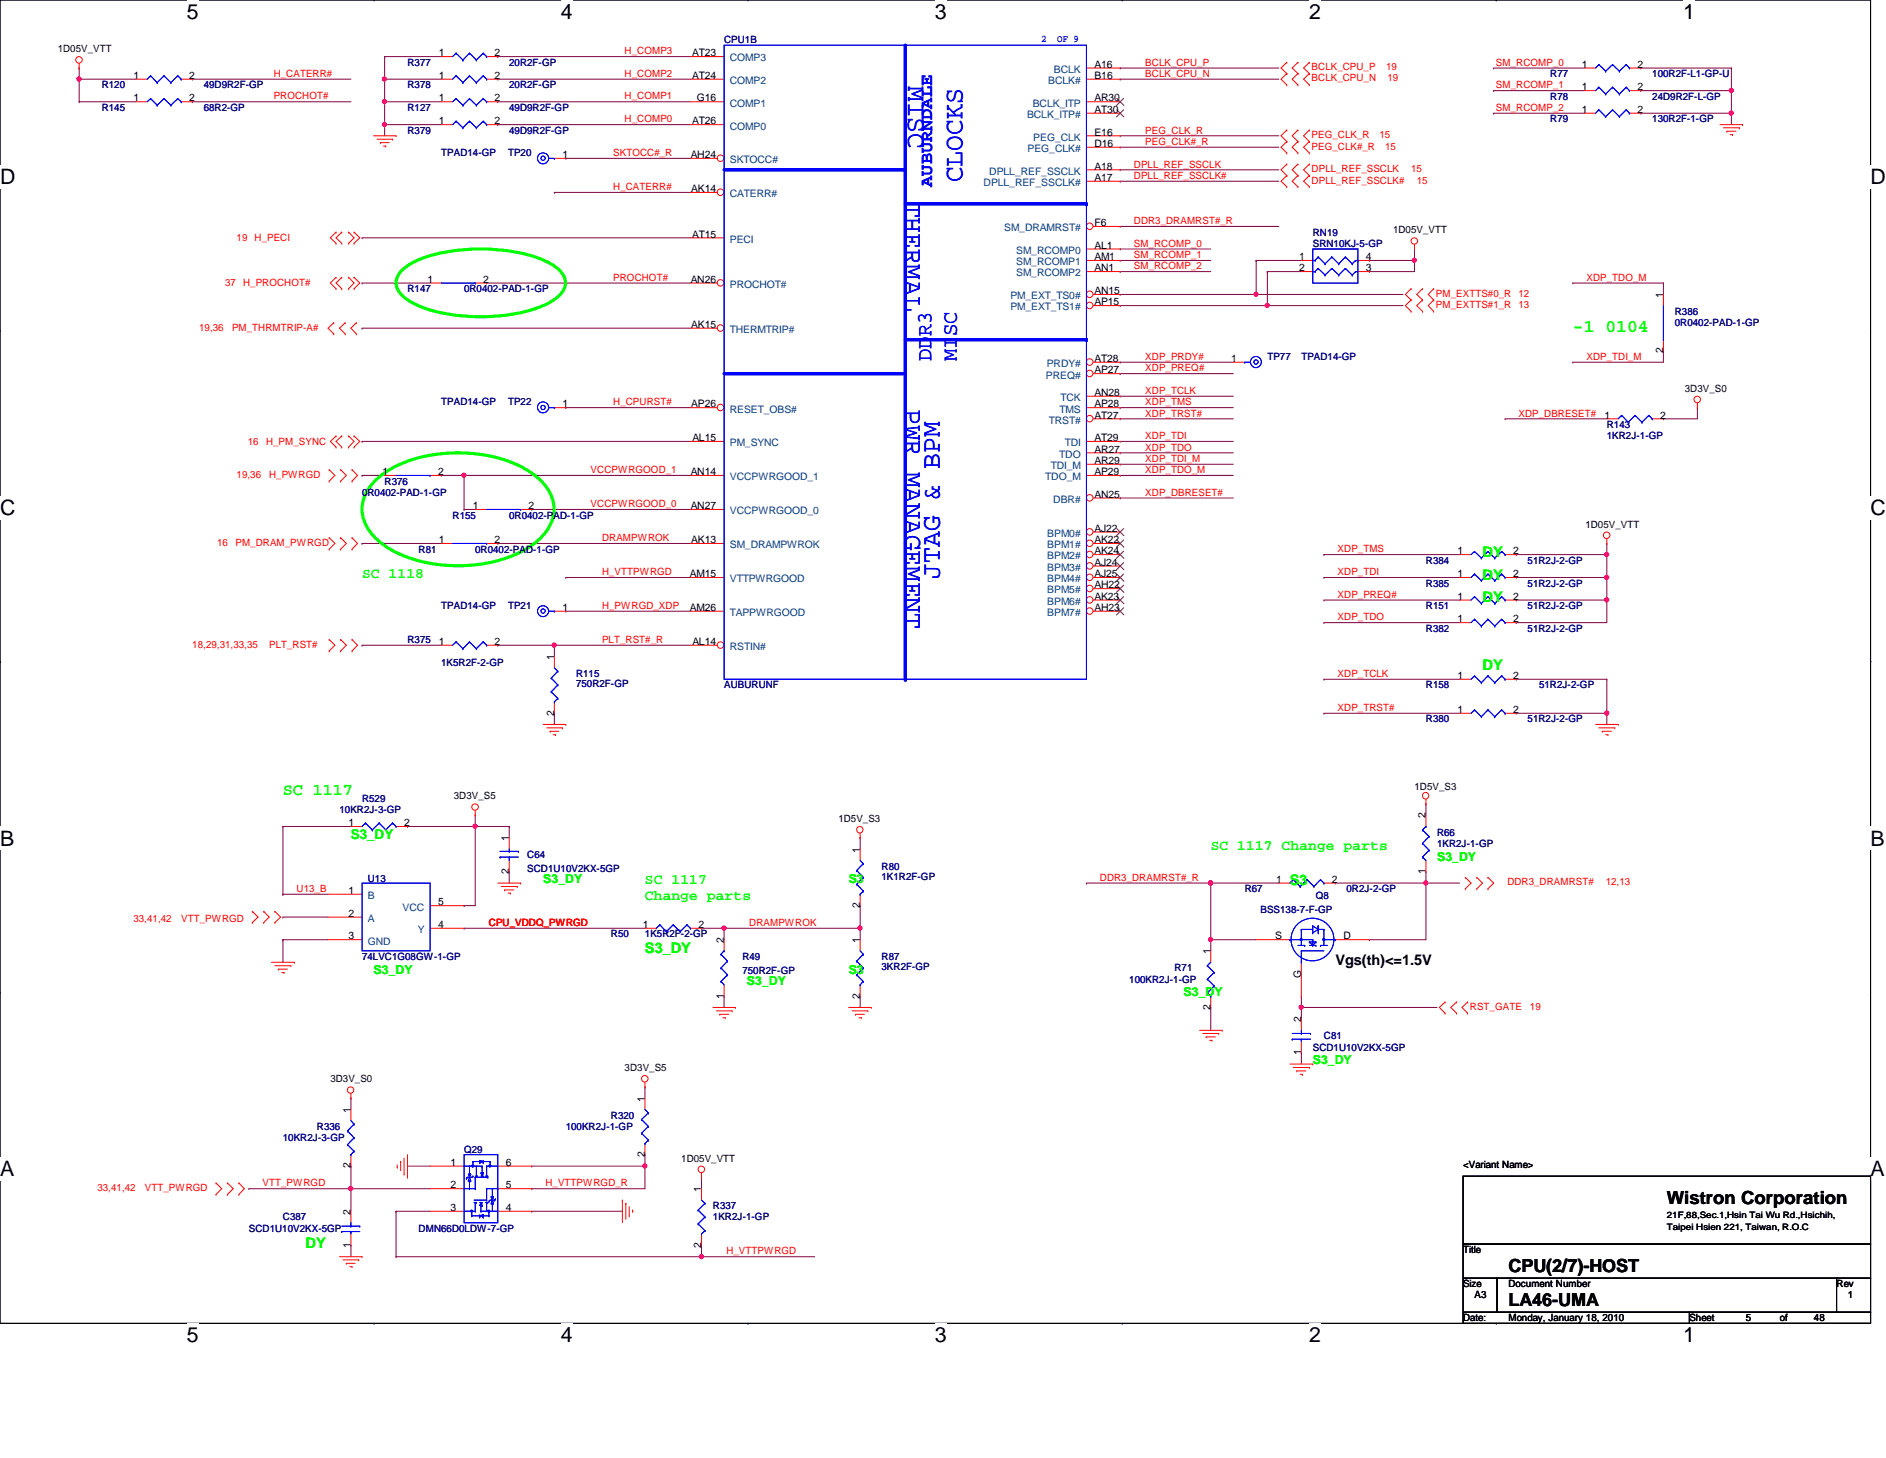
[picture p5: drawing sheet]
<svg xmlns="http://www.w3.org/2000/svg" width="279mm" height="216mm" viewBox="0 0 279 216" stroke-linecap="round" stroke-linejoin="round" font-family="sans-serif">
<defs><g id="words">
<g font-size="4" fill="#00f">
<text x="134.5" y="12.7" transform="rotate(90 134.5 12.7)">MISC</text>
<text x="134" y="29.8" transform="rotate(90 134 29.8)">THERMAL</text>
<text x="142.6" y="27" transform="rotate(-90 142.6 27)">CLOCKS</text>
<text x="134" y="60.5" transform="rotate(90 134 60.5)">PWR MANAGEMENT</text>
<text x="139.2" y="85.7" transform="rotate(-90 139.2 85.7)">JTAG &amp; BPM</text>
</g>
<g font-size="3.2" fill="#00f">
<text x="138" y="53.5" transform="rotate(-90 138 53.5)">DDR3</text>
<text x="141.7" y="53.5" transform="rotate(-90 141.7 53.5)">MISC</text>
</g>
<g font-size="3.1">
<text x="27.7" y="2.8">5</text>
<text x="83.1" y="2.8">4</text>
<text x="138.5" y="2.8">3</text>
<text x="193.9" y="2.8">2</text>
<text x="249.3" y="2.8">1</text>
<text x="0" y="27.3">D</text>
<text x="277.1" y="27.3">D</text>
<text x="0" y="76.2">C</text>
<text x="277.1" y="76.2">C</text>
<text x="0" y="125.2">B</text>
<text x="277.1" y="125.2">B</text>
<text x="0" y="174.2">A</text>
<text x="277.1" y="174.2">A</text>
<text x="27.7" y="198.8">5</text>
<text x="83.1" y="198.8">4</text>
<text x="138.5" y="198.8">3</text>
<text x="193.9" y="198.8">2</text>
<text x="249.3" y="198.8">1</text>
</g>
<text font-size="2.7" fill="#00f" x="138.1" y="27.6" transform="rotate(-90 138.1 27.6)">AUBURNDALE</text>
<text font-size="2.7" fill="#0f0" x="233" y="49.2">-1 0104</text>
<g font-size="2.7">
<text x="246.9" y="178.3">Wistron Corporation</text>
<text x="223.5" y="188.4">CPU(2/7)-HOST</text>
<text x="223.5" y="193.4">LA46-UMA</text>
</g>
<text font-size="2.5" fill="#0f0" x="41.9" y="117.7">SC 1117</text>
<g font-size="2.2" fill="#0f0">
<text x="219.6" y="82.5">DY</text>
<text x="53.6" y="85.6">SC 1118</text>
<text x="219.6" y="89.2">DY</text>
<text x="219.6" y="85.9">DY</text>
<text x="219.6" y="99.3">DY</text>
<text x="179.4" y="125.8">SC 1117 Change parts</text>
<text x="95.5" y="130.9">SC 1117</text>
<text x="191.1" y="131.1">S3</text>
<text x="95.5" y="133.3">Change parts</text>
<text x="95.5" y="141.2">S3_DY</text>
<text x="45.3" y="184.7">DY</text>
</g>
<text font-size="2.2" x="197.8" y="142.8">Vgs(th)&lt;=1.5V</text>
<text font-size="2" fill="#0f0" x="52" y="124.2">S3_DY</text>
<g font-size="1.8" fill="#0f0">
<text x="80.5" y="130.8">S3_DY</text>
<text x="125.7" y="130.8">S3</text>
<text x="212.9" y="127.4">S3_DY</text>
<text x="55.3" y="144.2">S3_DY</text>
<text x="110.7" y="145.9">S3_DY</text>
<text x="125.7" y="144.2">S3</text>
<text x="175.3" y="147.5">S3_DY</text>
<text x="194.5" y="157.6">S3_DY</text>
</g>
<g font-size="1.5">
<text x="8.6" y="7.7">1D05V_VTT</text>
<text x="19.8" y="11.7">1</text>
<text x="28" y="11.7">2</text>
<text x="65" y="11.7">1</text>
<text x="65" y="8.3">1</text>
<text x="73.3" y="11.7">2</text>
<text x="73.3" y="8.3">2</text>
<text x="102.5" y="8.3">AT23</text>
<text x="102.5" y="11.7">AT24</text>
<text x="162.1" y="11.7">B16</text>
<text x="162.1" y="10">A16</text>
<text x="234.4" y="10">1</text>
<text x="242.6" y="10">2</text>
<text x="19.8" y="15">1</text>
<text x="28" y="15">2</text>
<text x="65" y="15">1</text>
<text x="73.3" y="15">2</text>
<text x="103.2" y="15">G16</text>
<text x="162.1" y="16.7">AT30</text>
<text x="162.1" y="15">AR30</text>
<text x="234.4" y="16.7">1</text>
<text x="234.4" y="13.4">1</text>
<text x="242.6" y="16.7">2</text>
<text x="242.6" y="13.4">2</text>
<text x="65" y="18.4">1</text>
<text x="73.3" y="18.4">2</text>
<text x="83.3" y="23.4">1</text>
<text x="102.3" y="23.4">AH24</text>
<text x="102.5" y="18.4">AT26</text>
<text x="162.1" y="21.8">D16</text>
<text x="162.1" y="20.1">E16</text>
<text x="102.4" y="28.4">AK14</text>
<text x="162.1" y="26.8">A17</text>
<text x="162.1" y="25.1">A18</text>
<text x="102.5" y="35.2">AT15</text>
<text x="162.1" y="33.5">F6</text>
<text x="206.4" y="34.5">1D05V_VTT</text>
<text x="63.3" y="41.9">1</text>
<text x="71.6" y="41.9">2</text>
<text x="102.3" y="41.9">AN26</text>
<text x="162.1" y="38.5">AM1</text>
<text x="162.1" y="40.2">AN1</text>
<text x="162.1" y="36.8">AL1</text>
<text x="192.4" y="38.5">1</text>
<text x="192.4" y="40.2">2</text>
<text x="202.4" y="40.2">3</text>
<text x="202.4" y="38.5">4</text>
<text x="162.1" y="43.6">AN15</text>
<text x="162.1" y="45.2">AP15</text>
<text x="246.4" y="44.1" transform="rotate(-90 246.4 44.1)">1</text>
<text x="102.4" y="48.6">AK15</text>
<text x="162.1" y="53.6">AT28</text>
<text x="182.4" y="53.6">1</text>
<text x="246.4" y="52.3" transform="rotate(-90 246.4 52.3)">2</text>
<text x="162.1" y="55.3">AP27</text>
<text x="162.1" y="58.6">AN28</text>
<text x="249.6" y="58">3D3V_S0</text>
<text x="83.3" y="60.3">1</text>
<text x="102.4" y="60.3">AP26</text>
<text x="102.6" y="65.3">AL15</text>
<text x="162.1" y="60.3">AP28</text>
<text x="162.1" y="62">AT27</text>
<text x="162.1" y="65.3">AT29</text>
<text x="237.7" y="62">1</text>
<text x="246" y="62">2</text>
<text x="56.6" y="70.4">1</text>
<text x="64.9" y="70.4">2</text>
<text x="102.3" y="70.4">AN14</text>
<text x="162.1" y="67">AR27</text>
<text x="162.1" y="68.7">AR29</text>
<text x="162.1" y="70.4">AP29</text>
<text x="70.1" y="75.4">1</text>
<text x="78.3" y="75.4">2</text>
<text x="102.3" y="75.4">AN27</text>
<text x="162.1" y="73.7">AN25</text>
<text x="65" y="80.4">1</text>
<text x="73.3" y="80.4">2</text>
<text x="102.4" y="80.4">AK13</text>
<text x="162.1" y="78.7">AJ22</text>
<text x="162.1" y="80.4">AK22</text>
<text x="162.1" y="82.1">AK24</text>
<text x="162.1" y="83.8">AJ24</text>
<text x="215.9" y="82.1">1</text>
<text x="224.2" y="82.1">2</text>
<text x="234.9" y="78.1">1D05V_VTT</text>
<text x="102.2" y="85.5">AM15</text>
<text x="162.1" y="85.5">AJ25</text>
<text x="162.1" y="87.1">AH22</text>
<text x="162.1" y="88.8">AK23</text>
<text x="215.9" y="88.8">1</text>
<text x="215.9" y="85.5">1</text>
<text x="224.2" y="88.8">2</text>
<text x="224.2" y="85.5">2</text>
<text x="65" y="95.5">1</text>
<text x="73.3" y="95.5">2</text>
<text x="83.3" y="90.5">1</text>
<text x="102.2" y="90.5">AM26</text>
<text x="102.6" y="95.5">AL14</text>
<text x="162.1" y="90.5">AH23</text>
<text x="215.9" y="92.2">1</text>
<text x="224.2" y="92.2">2</text>
<text x="82.1" y="97.7" transform="rotate(-90 82.1 97.7)">1</text>
<text x="215.9" y="100.5">1</text>
<text x="224.2" y="100.5">2</text>
<text x="82.1" y="106" transform="rotate(-90 82.1 106)">2</text>
<text x="215.9" y="105.6">1</text>
<text x="224.2" y="105.6">2</text>
<text x="67.2" y="118.4">3D3V_S5</text>
<text x="209.5" y="117">1D5V_S3</text>
<text x="51.6" y="122.3">1</text>
<text x="59.9" y="122.3">2</text>
<text x="75.4" y="124.5" transform="rotate(-90 75.4 124.5)">1</text>
<text x="124.2" y="121.7">1D5V_S3</text>
<text x="211.2" y="121.2" transform="rotate(-90 211.2 121.2)">2</text>
<text x="75.4" y="129.5" transform="rotate(-90 75.4 129.5)">2</text>
<text x="127.4" y="126.2" transform="rotate(-90 127.4 126.2)">1</text>
<text x="189.1" y="130.7">1</text>
<text x="197.3" y="130.7">2</text>
<text x="211.2" y="129.5" transform="rotate(-90 211.2 129.5)">1</text>
<text x="51.6" y="132.4">1</text>
<text x="51.6" y="135.8">2</text>
<text x="64.9" y="137.4">4</text>
<text x="64.9" y="134.1">5</text>
<text x="95.2" y="137.4">1</text>
<text x="103.5" y="137.4">2</text>
<text x="127.4" y="134.5" transform="rotate(-90 127.4 134.5)">2</text>
<text x="51.6" y="139.1">3</text>
<text x="107.2" y="139.6" transform="rotate(-90 107.2 139.6)">2</text>
<text x="127.4" y="139.6" transform="rotate(-90 127.4 139.6)">1</text>
<text x="179.3" y="141.3" transform="rotate(-90 179.3 141.3)">1</text>
<text x="188.9" y="139.1">S</text>
<text x="199" y="139.1">D</text>
<text x="107.2" y="147.9" transform="rotate(-90 107.2 147.9)">1</text>
<text x="127.4" y="147.9" transform="rotate(-90 127.4 147.9)">2</text>
<text x="179.3" y="149.6" transform="rotate(-90 179.3 149.6)">2</text>
<text x="192.7" y="144.9" transform="rotate(-90 192.7 144.9)">G</text>
<text x="192.7" y="151.4" transform="rotate(-90 192.7 151.4)">2</text>
<text x="48.9" y="160.3">3D3V_S0</text>
<text x="92.5" y="158.6">3D3V_S5</text>
<text x="192.7" y="156.3" transform="rotate(-90 192.7 156.3)">1</text>
<text x="51.9" y="164.8" transform="rotate(-90 51.9 164.8)">1</text>
<text x="95.5" y="163.1" transform="rotate(-90 95.5 163.1)">1</text>
<text x="51.9" y="173" transform="rotate(-90 51.9 173)">2</text>
<text x="66.7" y="172.6">1</text>
<text x="74.9" y="172.6">6</text>
<text x="95.5" y="171.4" transform="rotate(-90 95.5 171.4)">2</text>
<text x="100.9" y="172">1D05V_VTT</text>
<text x="216.7" y="173">&lt;Variant Name&gt;</text>
<text x="51.9" y="179.9" transform="rotate(-90 51.9 179.9)">2</text>
<text x="66.7" y="176">2</text>
<text x="66.7" y="179.3">3</text>
<text x="74.9" y="179.3">4</text>
<text x="74.9" y="176">5</text>
<text x="103.9" y="176.5" transform="rotate(-90 103.9 176.5)">1</text>
<text x="51.9" y="184.7" transform="rotate(-90 51.9 184.7)">1</text>
<text x="103.9" y="184.7" transform="rotate(-90 103.9 184.7)">2</text>
<text x="216.7" y="185.6">Title</text>
<text x="216.7" y="190.6">Size</text>
<text x="223.5" y="190.6">Document Number</text>
<text x="272.1" y="190.6">Rev</text>
<text x="216.7" y="195.7">Date:</text>
<text x="218.4" y="192.3">A3</text>
<text x="223.5" y="195.7">Monday, January 18, 2010</text>
<text x="250.3" y="195.7">Sheet</text>
<text x="258.7" y="195.7">5</text>
<text x="263.7" y="195.7">of</text>
<text x="268.7" y="195.7">48</text>
<text x="273.8" y="192.3">1</text>
</g>
<g font-size="1.5" fill="#f00">
<text x="40.6" y="11.4">H_CATERR#</text>
<text x="92.5" y="8">H_COMP3</text>
<text x="92.5" y="11.4">H_COMP2</text>
<text x="169.7" y="9.7">BCLK_CPU_P</text>
<text x="169.7" y="11.4">BCLK_CPU_N</text>
<text x="194.3" y="10.4">BCLK_CPU_P</text>
<text x="205.4" y="10.4">19</text>
<text x="221.6" y="9.7">SM_RCOMP_0</text>
<text x="40.6" y="14.7">PROCHOT#</text>
<text x="92.5" y="14.7">H_COMP1</text>
<text x="194.3" y="12.1">BCLK_CPU_N</text>
<text x="205.5" y="12.1">19</text>
<text x="221.6" y="13.1">SM_RCOMP_1</text>
<text x="221.6" y="16.4">SM_RCOMP_2</text>
<text x="90.8" y="23.1">SKTOCC#_R</text>
<text x="92.5" y="18.1">H_COMP0</text>
<text x="169.7" y="19.8">PEG_CLK_R</text>
<text x="169.7" y="21.5">PEG_CLK#_R</text>
<text x="194.3" y="20.4">PEG_CLK_R</text>
<text x="194.3" y="22.1">PEG_CLK#_R</text>
<text x="204.3" y="20.4">15</text>
<text x="205.2" y="22.1">15</text>
<text x="90.8" y="28.2">H_CATERR#</text>
<text x="168" y="24.8">DPLL_REF_SSCLK</text>
<text x="168" y="26.5">DPLL_REF_SSCLK#</text>
<text x="194.3" y="25.5">DPLL_REF_SSCLK</text>
<text x="194.3" y="27.2">DPLL_REF_SSCLK#</text>
<text x="209" y="25.5">15</text>
<text x="209.9" y="27.2">15</text>
<text x="35.1" y="35.7">19</text>
<text x="37.7" y="35.7">H_PECI</text>
<text x="168" y="33.2">DDR3_DRAMRST#_R</text>
<text x="90.8" y="41.6">PROCHOT#</text>
<text x="168" y="38.2">SM_RCOMP_1</text>
<text x="168" y="39.9">SM_RCOMP_2</text>
<text x="168" y="36.5">SM_RCOMP_0</text>
<text x="235" y="41.6">XDP_TDO_M</text>
<text x="33.4" y="42.4">37</text>
<text x="36" y="42.4">H_PROCHOT#</text>
<text x="212.7" y="45.6">PM_EXTTS#1_R</text>
<text x="212.7" y="43.9">PM_EXTTS#0_R</text>
<text x="225" y="45.6">13</text>
<text x="225" y="43.9">12</text>
<text x="29.5" y="49">19,36</text>
<text x="34.4" y="49">PM_THRMTRIP-A#</text>
<text x="169.7" y="53.3">XDP_PRDY#</text>
<text x="235" y="53.3">XDP_TDI_M</text>
<text x="169.7" y="58.3">XDP_TCLK</text>
<text x="169.7" y="55">XDP_PREQ#</text>
<text x="36.7" y="65.9">16</text>
<text x="39.4" y="65.9">H_PM_SYNC</text>
<text x="90.8" y="60">H_CPURST#</text>
<text x="169.7" y="61.7">XDP_TRST#</text>
<text x="169.7" y="60">XDP_TMS</text>
<text x="169.7" y="65">XDP_TDI</text>
<text x="225" y="61.7">XDP_DBRESET#</text>
<text x="35.1" y="70.7">19,36</text>
<text x="39.9" y="70.7">H_PWRGD</text>
<text x="87.5" y="70.1">VCCPWRGOOD_1</text>
<text x="169.7" y="68.4">XDP_TDI_M</text>
<text x="169.7" y="70.1">XDP_TDO_M</text>
<text x="169.7" y="66.7">XDP_TDO</text>
<text x="87.5" y="75.1">VCCPWRGOOD_0</text>
<text x="169.7" y="73.4">XDP_DBRESET#</text>
<text x="32.2" y="80.8">16</text>
<text x="34.9" y="80.8">PM_DRAM_PWRGD</text>
<text x="89.2" y="80.1">DRAMPWROK</text>
<text x="198.2" y="81.8">XDP_TMS</text>
<text x="89.2" y="85.2">H_VTTPWRGD</text>
<text x="198.2" y="85.2">XDP_TDI</text>
<text x="198.2" y="88.5">XDP_PREQ#</text>
<text x="28.5" y="95.9">18,29,31,33,35</text>
<text x="39.9" y="95.9">PLT_RST#</text>
<text x="89.2" y="90.2">H_PWRGD_XDP</text>
<text x="89.2" y="95.2">PLT_RST#_R</text>
<text x="198.2" y="91.9">XDP_TDO</text>
<text x="198.2" y="100.2">XDP_TCLK</text>
<text x="198.2" y="105.3">XDP_TRST#</text>
<text x="162.9" y="130.4">DDR3_DRAMRST#_R</text>
<text x="223.3" y="131.1">DDR3_DRAMRST#</text>
<text x="237.9" y="131.1">12,13</text>
<text x="19.8" y="136.5">33,41,42</text>
<text x="26.8" y="136.5">VTT_PWRGD</text>
<text x="43.9" y="132.1">U13_B</text>
<text x="72.4" y="137.1">CPU_VDDQ_PWRGD</text>
<text x="111" y="137.1">DRAMPWROK</text>
<text x="217.8" y="149.6">RST_GATE</text>
<text x="226.7" y="149.6">19</text>
<text x="14.4" y="176.4">33,41,42</text>
<text x="21.5" y="176.4">VTT_PWRGD</text>
<text x="38.9" y="175.7">VTT_PWRGD</text>
<text x="80.8" y="175.7">H_VTTPWRGD_R</text>
<text x="107.6" y="185.8">H_VTTPWRGD</text>
</g>
<g font-size="1.5" fill="#000080">
<text x="60.4" y="9.7">R377</text>
<text x="75.4" y="9.7">20R2F-GP</text>
<text x="107.3" y="6.4">CPU1B</text>
<text x="229.7" y="11.4">R77</text>
<text x="244.8" y="11.4">100R2F-L1-GP-U</text>
<text x="15.1" y="16.4">R145</text>
<text x="15.1" y="13.1">R120</text>
<text x="30.2" y="16.4">68R2-GP</text>
<text x="30.2" y="13.1">49D9R2F-GP</text>
<text x="60.4" y="13.1">R378</text>
<text x="60.4" y="16.4">R127</text>
<text x="75.4" y="13.1">20R2F-GP</text>
<text x="75.4" y="16.4">49D9R2F-GP</text>
<text x="229.7" y="14.8">R78</text>
<text x="244.8" y="14.8">24D9R2F-L-GP</text>
<text x="60.4" y="19.8">R379</text>
<text x="65.4" y="23.2">TPAD14-GP</text>
<text x="75.3" y="23.2">TP20</text>
<text x="75.4" y="19.8">49D9R2F-GP</text>
<text x="229.7" y="18.1">R79</text>
<text x="244.8" y="18.1">130R2F-1-GP</text>
<text x="194.5" y="34.9">RN19</text>
<text x="194.5" y="36.6">SRN10KJ-5-GP</text>
<text x="60.4" y="43.3">R147</text>
<text x="68.7" y="43.3">0R0402-PAD-1-GP</text>
<text x="248.1" y="46.6">R386</text>
<text x="187.7" y="53.3">TP77</text>
<text x="192.8" y="53.3">TPAD14-GP</text>
<text x="248.1" y="48.3">0R0402-PAD-1-GP</text>
<text x="65.4" y="60">TPAD14-GP</text>
<text x="75.3" y="60">TP22</text>
<text x="238" y="63.4">R143</text>
<text x="238" y="65.1">1KR2J-1-GP</text>
<text x="57" y="71.8">R376</text>
<text x="53.6" y="73.4">0R0402-PAD-1-GP</text>
<text x="67.1" y="76.8">R155</text>
<text x="75.4" y="76.8">0R0402-PAD-1-GP</text>
<text x="62" y="81.8">R81</text>
<text x="70.4" y="81.8">0R0402-PAD-1-GP</text>
<text x="211.2" y="83.5">R384</text>
<text x="226.3" y="83.5">51R2J-2-GP</text>
<text x="211.2" y="86.9">R385</text>
<text x="226.3" y="86.9">51R2J-2-GP</text>
<text x="60.4" y="95.2">R375</text>
<text x="65.4" y="90.2">TPAD14-GP</text>
<text x="75.3" y="90.2">TP21</text>
<text x="211.2" y="90.2">R151</text>
<text x="211.2" y="93.6">R382</text>
<text x="226.3" y="90.2">51R2J-2-GP</text>
<text x="226.3" y="93.6">51R2J-2-GP</text>
<text x="65.4" y="98.6">1K5R2F-2-GP</text>
<text x="85.3" y="100.2">R115</text>
<text x="85.3" y="101.8">750R2F-GP</text>
<text x="107.3" y="101.9">AUBURUNF</text>
<text x="211.2" y="101.9">R158</text>
<text x="228" y="101.9">51R2J-2-GP</text>
<text x="211.2" y="107">R380</text>
<text x="226.3" y="107">51R2J-2-GP</text>
<text x="53.6" y="118.7">R529</text>
<text x="50.3" y="120.4">10KR2J-3-GP</text>
<text x="212.9" y="123.7">R66</text>
<text x="212.9" y="125.4">1KR2J-1-GP</text>
<text x="54.5" y="130.6">U13</text>
<text x="78.1" y="127.1">C64</text>
<text x="78.1" y="129.1">SCD1U10V2KX-5GP</text>
<text x="130.6" y="128.8">R80</text>
<text x="130.6" y="130.3">1K1R2F-GP</text>
<text x="184.4" y="132.1">R67</text>
<text x="186.7" y="135.1">BSS138-7-F-GP</text>
<text x="194.9" y="133.1">Q8</text>
<text x="199.5" y="132.1">0R2J-2-GP</text>
<text x="53.6" y="142.2">74LVC1G08GW-1-GP</text>
<text x="90.5" y="138.8">R50</text>
<text x="95.5" y="138.8">1K5R2F-2-GP</text>
<text x="110" y="142.2">R49</text>
<text x="130.6" y="142.2">R87</text>
<text x="130.6" y="143.7">3KR2F-GP</text>
<text x="174" y="143.8">R71</text>
<text x="110" y="144.2">750R2F-GP</text>
<text x="167.3" y="145.5">100KR2J-1-GP</text>
<text x="194.5" y="155.6">SCD1U10V2KX-5GP</text>
<text x="196.1" y="153.9">C81</text>
<text x="46.9" y="167.3">R336</text>
<text x="83.8" y="167.3">100KR2J-1-GP</text>
<text x="90.5" y="165.7">R320</text>
<text x="41.9" y="169">10KR2J-3-GP</text>
<text x="68.7" y="170.7">Q29</text>
<text x="105.6" y="179.1">R337</text>
<text x="36.9" y="182.4">SCD1U10V2KX-5GP</text>
<text x="41.9" y="180.7">C387</text>
<text x="62" y="182.4">DMN66D0LDW-7-GP</text>
<text x="105.6" y="180.7">1KR2J-1-GP</text>
</g>
<g font-size="1.5" fill="#004080">
<text x="108.1" y="9.1">COMP3</text>
<text x="156.1" y="10.8">BCLK</text>
<text x="108.1" y="12.4">COMP2</text>
<text x="108.1" y="15.8">COMP1</text>
<text x="152.1" y="17.5">BCLK_ITP#</text>
<text x="153" y="15.8">BCLK_ITP</text>
<text x="155.3" y="12.4">BCLK#</text>
<text x="108.1" y="19.2">COMP0</text>
<text x="152.2" y="22.5">PEG_CLK#</text>
<text x="153.1" y="20.8">PEG_CLK</text>
<text x="108.1" y="29.2">CATERR#</text>
<text x="108.1" y="24.2">SKTOCC#</text>
<text x="145.7" y="27.6">DPLL_REF_SSCLK#</text>
<text x="146.6" y="25.9">DPLL_REF_SSCLK</text>
<text x="108.1" y="35.9">PECI</text>
<text x="148.8" y="34.2">SM_DRAMRST#</text>
<text x="150.5" y="39.3">SM_RCOMP1</text>
<text x="150.5" y="40.9">SM_RCOMP2</text>
<text x="150.5" y="37.6">SM_RCOMP0</text>
<text x="108.1" y="42.6">PROCHOT#</text>
<text x="149.7" y="44.3">PM_EXT_TS0#</text>
<text x="149.7" y="46">PM_EXT_TS1#</text>
<text x="108.1" y="49.3">THERMTRIP#</text>
<text x="154.9" y="56">PREQ#</text>
<text x="155.1" y="54.4">PRDY#</text>
<text x="157.1" y="59.4">TCK</text>
<text x="108.1" y="61.1">RESET_OBS#</text>
<text x="155.4" y="62.7">TRST#</text>
<text x="157" y="61.1">TMS</text>
<text x="108.1" y="71.1">VCCPWRGOOD_1</text>
<text x="108.1" y="66.1">PM_SYNC</text>
<text x="154.9" y="71.1">TDO_M</text>
<text x="155.7" y="69.5">TDI_M</text>
<text x="156.9" y="67.8">TDO</text>
<text x="157.7" y="66.1">TDI</text>
<text x="108.1" y="76.2">VCCPWRGOOD_0</text>
<text x="156" y="74.5">DBR#</text>
<text x="108.1" y="81.2">SM_DRAMPWROK</text>
<text x="155.2" y="79.5">BPM0#</text>
<text x="155.2" y="81.2">BPM1#</text>
<text x="155.2" y="82.8">BPM2#</text>
<text x="108.1" y="86.2">VTTPWRGOOD</text>
<text x="155.2" y="84.5">BPM3#</text>
<text x="155.2" y="86.2">BPM4#</text>
<text x="155.2" y="87.9">BPM5#</text>
<text x="155.2" y="89.6">BPM6#</text>
<text x="108.1" y="91.2">TAPPWRGOOD</text>
<text x="155.2" y="91.2">BPM7#</text>
<text x="108.1" y="96.3">RSTIN#</text>
<text x="54.5" y="133.1">B</text>
<text x="54.5" y="136.5">A</text>
<text x="59.6" y="134.8">VCC</text>
<text x="54.5" y="139.9">GND</text>
<text x="61.9" y="138.2">Y</text>
</g>
<g font-size="1.5" fill="#00f">
<text x="154.2" y="6.3">2</text>
<text x="156.6" y="6.3">OF 9</text>
</g>
<g font-size="1.3">
<text x="246.9" y="180.4">21F,88,Sec.1,Hsin Tai Wu Rd.,Hsichih,</text>
<text x="246.9" y="182.1">Taipei Hsien 221, Taiwan, R.O.C</text>
</g>
</g></defs>
<path d="M0 0h277.1v196h-277.1z" fill="none" stroke="#000" stroke-width=".15"/>
<g fill="#fff">
<path d="M27.7 0h1.7v3.5h-1.7z"/>
<path d="M27.7 196h1.7v3.4h-1.7z"/>
</g>
<path d="M55.4 0h.1M55.4 196h.1" fill="none" stroke="#000" stroke-width=".15"/>
<g fill="#fff">
<path d="M83.1 0h1.7v3.5h-1.7z"/>
<path d="M83.1 196h1.7v3.4h-1.7z"/>
</g>
<path d="M110.8 0h.1M110.8 196h.1" fill="none" stroke="#000" stroke-width=".15"/>
<g fill="#fff">
<path d="M138.5 0h1.8v3.5h-1.8z"/>
<path d="M138.5 196h1.8v3.4h-1.8z"/>
</g>
<path d="M166.2 0h.1M166.2 196h.1" fill="none" stroke="#000" stroke-width=".15"/>
<g fill="#fff">
<path d="M193.9 0h1.8v3.5h-1.8z"/>
<path d="M193.9 196h1.8v3.4h-1.8z"/>
</g>
<path d="M221.7 0h.1M221.7 196h.1" fill="none" stroke="#000" stroke-width=".15"/>
<g fill="#fff">
<path d="M249.3 0h1.8v3.5h-1.8z"/>
<path d="M249.3 196h1.8v3.4h-1.8z"/>
<path d="M0 24.5h2.2v3.4h-2.2z"/>
<path d="M277.1 24.5h2.3v3.4h-2.3z"/>
<path d="M0 73.4h2.2v3.5h-2.2z"/>
<path d="M277.1 73.4h2.3v3.5h-2.3z"/>
</g>
<path d="M0 49h.1M277.1 49h.1" fill="none" stroke="#000" stroke-width=".15"/>
<g fill="#fff">
<path d="M0 122.4h2.1v3.5h-2.1z"/>
<path d="M277.1 122.4h2.1v3.5h-2.1z"/>
</g>
<path d="M0 98h.1M277.1 98h.1" fill="none" stroke="#000" stroke-width=".15"/>
<g fill="#fff">
<path d="M0 171.4h2.1v3.5h-2.1z"/>
<path d="M277.1 171.4h2.1v3.5h-2.1z"/>
</g>
<path d="M0 146.9h.1M277.1 146.9h.1" fill="none" stroke="#000" stroke-width=".15"/>
<g fill="none" stroke="#800040" stroke-width=".15">
<path d="M11.7 10.1h.1M11.7 10.1v1.6M243.1 10.1h.1M243.1 10.1h13.4M165.9 38.6h.1M165.9 20.1h.1M165.9 38.6h13.5M165.9 20.1h23.5M246.4 62h.1M251.5 60.4h.1M251.5 60.4v1.6h-5.1M73.7 95.5h.1"/>
<path d="M73.7 95.5h8.4M82.1 95.5h.1M82.1 95.5v1.7"/>
</g>
<circle cx="11.7" cy="11.7" r=".32" fill="#f0f"/>
<circle cx="11.7" cy="11.7" r=".32" fill="none" stroke="#f0f" stroke-width=".15"/>
<g fill="none" stroke="#800040" stroke-width=".15">
<path d="M11.7 11.7h.1M11.7 11.7h8.4M11.7 11.7v3.4M28.5 11.7h.1M28.5 11.7h23.5M57 8.4h.1M57 8.4h8.4M57 8.4v3.3M165.9 10.1h.1M165.9 11.7h.1M165.9 11.7h23.5M165.9 10.1h23.5"/>
<path d="M256.5 10.1h.1M256.5 10.1v3.3M165.9 25.1h.1M165.9 26.8h.1M165.9 33.5h.1M165.9 25.1h23.5M165.9 26.8h23.5M165.9 33.5h23.5M53.6 41.9h.1M53.6 41.9h10.1M165.9 43.6h.1M165.9 40.2h.1"/>
<path d="M165.9 43.6h20.2M165.9 40.2h13.5M187.7 45.3h.1M187.7 45.3h20.2M233 41.9h.1M233 41.9h13.4M246.4 41.9h.1M246.4 41.9v1.7M53.6 70.4h.1M53.6 70.4h3.4M165.9 62h.1M165.9 62h16.8"/>
<path d="M196.1 85.5h.1M196.1 85.5h20.1M224.6 85.5h.1M238 82.1h.1M238 82.1v3.4h-13.4M82.1 105.6h.1M82.1 105.6v1.7"/>
</g>
<circle cx="238" cy="82.1" r=".32" fill="#f0f"/>
<circle cx="238" cy="82.1" r=".32" fill="none" stroke="#f0f" stroke-width=".15"/>
<path d="M57 15.1h.1M57 15.1v3.4" fill="none" stroke="#800040" stroke-width=".15"/>
<circle cx="57" cy="15" r=".32" fill="#f0f"/>
<circle cx="57" cy="15" r=".32" fill="none" stroke="#f0f" stroke-width=".15"/>
<g fill="none" stroke="#800040" stroke-width=".15">
<path d="M57 11.7h.1M57 11.7h8.4M57 11.7v3.4M221.3 13.4h.1M221.3 13.4h13.4M209.5 38.6h.1M209.5 38.6v1.6M246.4 52h.1M246.4 52v1.6M165.9 73.7h.1M165.9 73.7h16.8M196.1 100.6h.1"/>
<path d="M196.1 100.6h20.1"/>
</g>
<circle cx="57" cy="11.7" r=".32" fill="#f0f"/>
<circle cx="57" cy="11.7" r=".32" fill="none" stroke="#f0f" stroke-width=".15"/>
<path d="M72.1 41.9h.1M72.1 41.9h30.2M68.7 70.4h.1M68.7 70.4h33.6M83.8 60.4h.1M83.8 60.4h18.5M53.6 80.5h.1M53.6 80.5h11.8M224.6 82.1h.1M224.6 82.1h13.4" fill="none" stroke="#800040" stroke-width=".15"/>
<circle cx="68.7" cy="70.4" r=".32" fill="#f0f"/>
<circle cx="68.7" cy="70.4" r=".32" fill="none" stroke="#f0f" stroke-width=".15"/>
<path d="M187.7 40.2h.1M187.7 40.2h5.1M187.7 40.2v5.1M165.9 68.7h.1M165.9 70.4h.1M165.9 68.7h16.8M165.9 70.4h16.8" fill="none" stroke="#800040" stroke-width=".15"/>
<circle cx="187.7" cy="45.2" r=".32" fill="#f0f"/>
<circle cx="187.7" cy="45.2" r=".32" fill="none" stroke="#f0f" stroke-width=".15"/>
<g fill="none" stroke="#800040" stroke-width=".15">
<path d="M11.7 15.1h.1M11.7 15.1h8.4M28.5 15.1h.1M28.5 15.1h23.5M57 15.1h.1M57 18.5h.1M57 15.1h8.4M57 18.5v1.6M57 18.5h8.4M73.7 8.4h.1M73.7 8.4h28.6M243.1 13.4h.1"/>
<path d="M243.1 13.4h13.4M256.5 16.8h.1M256.5 16.8v1.7M53.6 35.2h.1M53.6 35.2h48.7M53.6 48.6h.1M53.6 48.6h48.7M165.9 53.6h.1M165.9 53.6h16.8M202.9 40.2h.1M202.9 40.2h6.6M233 53.6h.1"/>
<path d="M233 53.6h13.4M53.6 65.4h.1M53.6 65.4h48.7M68.7 75.4h.1M68.7 70.4h.1M68.7 75.4h1.7M68.7 70.4v5M78.8 75.4h.1M78.8 75.4h23.5M73.7 80.5h.1M73.7 80.5h28.6M83.8 90.5h.1"/>
<path d="M83.8 90.5h18.5M196.1 88.9h.1M196.1 88.9h20.1M238 80.5h.1M238 80.5v1.6M127.4 147.5h.1M127.4 147.5v1.7"/>
</g>
<circle cx="57" cy="18.4" r=".32" fill="#f0f"/>
<circle cx="57" cy="18.4" r=".32" fill="none" stroke="#f0f" stroke-width=".15"/>
<path d="M73.7 11.7h.1M73.7 11.7h28.6M82.1 95.5h.1M82.1 95.5h20.2M196.1 82.1h.1M196.1 82.1h20.1M127.4 124h.1M127.4 124v1.7" fill="none" stroke="#800040" stroke-width=".15"/>
<circle cx="82.1" cy="95.5" r=".32" fill="#f0f"/>
<circle cx="82.1" cy="95.5" r=".32" fill="none" stroke="#f0f" stroke-width=".15"/>
<path d="M243.1 16.8h.1M243.1 16.8h13.4M165.9 21.8h.1M165.9 21.8h23.5M224.6 88.9h.1M224.6 88.9h13.4" fill="none" stroke="#800040" stroke-width=".15"/>
<circle cx="256.5" cy="16.7" r=".32" fill="#f0f"/>
<circle cx="256.5" cy="16.7" r=".32" fill="none" stroke="#f0f" stroke-width=".15"/>
<path d="M196.1 92.2h.1M196.1 92.2h20.1M224.6 92.2h.1M238 88.9h.1M238 88.9v3.3h-13.4M224.6 100.6h.1M224.6 100.6h13.4" fill="none" stroke="#800040" stroke-width=".15"/>
<circle cx="238" cy="88.8" r=".32" fill="#f0f"/>
<circle cx="238" cy="88.8" r=".32" fill="none" stroke="#f0f" stroke-width=".15"/>
<path d="M256.5 13.4h.1M256.5 13.4v3.4M165.9 58.7h.1M165.9 58.7h16.8M165.9 60.4h.1M165.9 60.4h16.8" fill="none" stroke="#800040" stroke-width=".15"/>
<circle cx="256.5" cy="13.4" r=".32" fill="#f0f"/>
<circle cx="256.5" cy="13.4" r=".32" fill="none" stroke="#f0f" stroke-width=".15"/>
<path d="M73.7 15.1h.1M73.7 15.1h28.6M221.3 16.8h.1M221.3 16.8h13.4M186.1 38.6h.1M186.1 38.6h6.7M186.1 38.6v5M196.1 105.6h.1M196.1 105.6h20.1M224.6 105.6h.1M224.6 105.6h13.4" fill="none" stroke="#800040" stroke-width=".15"/>
<circle cx="238" cy="105.6" r=".32" fill="#f0f"/>
<circle cx="238" cy="105.6" r=".32" fill="none" stroke="#f0f" stroke-width=".15"/>
<path d="M209.5 36.9h.1M209.5 36.9v1.7M165.9 45.3h.1M165.9 45.3h21.8M238 100.6h.1M238 100.6v5" fill="none" stroke="#800040" stroke-width=".15"/>
<circle cx="209.5" cy="38.5" r=".32" fill="#f0f"/>
<circle cx="209.5" cy="38.5" r=".32" fill="none" stroke="#f0f" stroke-width=".15"/>
<g fill="none" stroke="#800040" stroke-width=".15">
<path d="M83.8 23.5h.1M83.8 23.5h18.5M165.9 36.9h.1M165.9 36.9h13.5M165.9 65.4h.1M165.9 67.1h.1M165.9 65.4h16.8M165.9 67.1h16.8M223 62h.1M223 62h15M53.6 95.5h.1M53.6 95.5h11.8"/>
<path d="M83.8 85.5h.1M83.8 85.5h18.5M127.4 134.1h.1M127.4 137.5h.1M127.4 134.1v5"/>
</g>
<circle cx="127.4" cy="137.4" r=".32" fill="#f0f"/>
<circle cx="127.4" cy="137.4" r=".32" fill="none" stroke="#f0f" stroke-width=".15"/>
<path d="M165.9 55.3h.1M165.9 55.3h16.8M238 85.5h.1M238 85.5v3.4" fill="none" stroke="#800040" stroke-width=".15"/>
<circle cx="238" cy="85.5" r=".32" fill="#f0f"/>
<circle cx="238" cy="85.5" r=".32" fill="none" stroke="#f0f" stroke-width=".15"/>
<path d="M73.7 18.5h.1M73.7 18.5h28.6M221.3 10.1h.1M221.3 10.1h13.4M82.1 28.5h.1M82.1 28.5h20.2M186.1 43.6h.1M186.1 43.6h21.8M238 105.6h.1M238 105.6v1.7" fill="none" stroke="#800040" stroke-width=".15"/>
<circle cx="186.1" cy="43.6" r=".32" fill="#f0f"/>
<circle cx="186.1" cy="43.6" r=".32" fill="none" stroke="#f0f" stroke-width=".15"/>
<path d="M103.9 186.1h.1M103.9 186.1h16.8" fill="none" stroke="#800040" stroke-width=".15"/>
<circle cx="103.9" cy="186.1" r=".32" fill="#f0f"/>
<circle cx="103.9" cy="186.1" r=".32" fill="none" stroke="#f0f" stroke-width=".15"/>
<path d="M36.9 176h.1M36.9 176h15.1M52 162.6h.1M52 162.6v1.7M58.7 179.4h.1M58.7 179.4h5M58.7 179.4v6.7M60.4 172.7h.1M60.4 172.7h3.3M58.7 186.1h.1M103.9 184.4h.1M103.9 184.4v1.7h-45.2" fill="none" stroke="#800040" stroke-width=".15"/>
<circle cx="52" cy="176" r=".32" fill="#f0f"/>
<circle cx="52" cy="176" r=".32" fill="none" stroke="#f0f" stroke-width=".15"/>
<path d="M78.8 172.7h.1M78.8 172.7h16.7" fill="none" stroke="#800040" stroke-width=".15"/>
<circle cx="95.5" cy="172.7" r=".32" fill="#f0f"/>
<circle cx="95.5" cy="172.7" r=".32" fill="none" stroke="#f0f" stroke-width=".15"/>
<g fill="none" stroke="#800040" stroke-width=".15">
<path d="M65.4 70.4h.1M65.4 70.4h3.3M41.9 132.4h.1M41.9 132.4h6.7M70.4 122.4h.1M70.4 122.4v11.7M52 176h.1M52 172.7h.1M52 176h11.7M52 172.7v6.7M78.8 176h.1M78.8 179.4h.1"/>
<path d="M78.8 179.4h13.4M95.5 172.7h.1M95.5 171h.1M95.5 171v5h-16.7M52 184.4h.1M52 184.4v1.7"/>
</g>
<circle cx="70.4" cy="122.4" r=".32" fill="#f0f"/>
<circle cx="70.4" cy="122.4" r=".32" fill="none" stroke="#f0f" stroke-width=".15"/>
<g fill="none" stroke="#800040" stroke-width=".15">
<path d="M41.9 139.1h.1M41.9 139.1v3.4M41.9 139.1h6.7M68.7 134.1h.1M68.7 134.1h1.7M70.4 122.4h.1M70.4 120.7h.1M70.4 122.4h5M70.4 120.7v1.7M75.4 122.4h.1M75.4 122.4v1.6M107.3 137.5h.1"/>
<path d="M107.3 137.5h20.1"/>
</g>
<circle cx="107.2" cy="137.4" r=".32" fill="#f0f"/>
<circle cx="107.2" cy="137.4" r=".32" fill="none" stroke="#f0f" stroke-width=".15"/>
<path d="M75.4 129.1h.1M75.4 129.1v1.7M103.9 137.5h.1M103.9 137.5h3.4M107.3 137.5h.1M107.3 137.5v1.6M179.4 130.8h.1M179.4 130.8h10M107.3 147.5h.1M107.3 147.5v1.7" fill="none" stroke="#800040" stroke-width=".15"/>
<circle cx="179.3" cy="130.7" r=".32" fill="#f0f"/>
<circle cx="179.3" cy="130.7" r=".32" fill="none" stroke="#f0f" stroke-width=".15"/>
<path d="M211.2 130.8h.1M211.2 130.8h5" fill="none" stroke="#800040" stroke-width=".15"/>
<circle cx="211.2" cy="130.7" r=".32" fill="#f0f"/>
<circle cx="211.2" cy="130.7" r=".32" fill="none" stroke="#f0f" stroke-width=".15"/>
<path d="M179.4 139.1h.1M179.4 139.1v1.7M179.4 139.1h6.7" fill="none" stroke="#800040" stroke-width=".15"/>
<circle cx="179.3" cy="139.1" r=".32" fill="#f0f"/>
<circle cx="179.3" cy="139.1" r=".32" fill="none" stroke="#f0f" stroke-width=".15"/>
<path d="M161 130.8h.1M161 130.8h18.4M202.9 139.1h.1M211.2 130.8h.1M211.2 130.8v8.3h-8.3M179.4 149.2h.1M179.4 149.2v3.4M192.8 149.2h.1M192.8 155.9h.1M192.8 149.2h20.1M192.8 149.2v1.7M192.8 155.9v1.7" fill="none" stroke="#800040" stroke-width=".15"/>
<circle cx="192.8" cy="149.2" r=".32" fill="#f0f"/>
<circle cx="192.8" cy="149.2" r=".32" fill="none" stroke="#f0f" stroke-width=".15"/>
<g fill="none" stroke="#800040" stroke-width=".15">
<path d="M211.2 119h.1M211.2 119v1.7M41.9 135.8h.1M41.9 135.8h6.7M68.7 137.5h.1M68.7 137.5h26.8M179.4 130.8h.1M179.4 130.8v8.3M197.8 130.8h.1M211.2 129.1h.1M211.2 129.1v1.7h-13.4M192.8 147.5h.1"/>
<path d="M192.8 147.5v1.7"/>
</g>
<circle cx="179.3" cy="130.7" r=".32" fill="#f0f"/>
<circle cx="179.3" cy="130.7" r=".32" fill="none" stroke="#f0f" stroke-width=".15"/>
<path d="M202.9 38.6h.1M202.9 38.6h6.6M41.9 122.4h.1M41.9 132.4h.1M41.9 122.4h10.1M41.9 122.4v10M60.4 122.4h.1M60.4 122.4h10M95.5 161h.1M95.5 161v1.6M103.9 174.3h.1M103.9 174.3v1.7" fill="none" stroke="#800040" stroke-width=".15"/>
<g fill="none" stroke="#f00" stroke-width=".15">
<path d="M11.7 10.1h.1M11.7 9.4v.7M20.1 15.1h1.7M26.8 15.1h1.7M190.6 19.3h.1M190.6 9.2h.1M190.6 10.9h.1M190.6 12.6h.1M190.6 19.3l-.8 .8 .8 .9M190.6 10.9l-.8 .8 .8 .9M190.6 9.2l-.8 .9 .8 .8M192.3 19.3h.1"/>
<path d="M192.3 10.9h.1M192.3 9.2h.1M192.3 12.6h.1M192.3 19.3l-.9 .8 .9 .9M192.3 9.2l-.9 .9 .9 .8M192.3 10.9l-.9 .8 .9 .9M194 19.3h.1M194 9.2h.1M194 10.9h.1M194 12.6h.1M194 19.3l-.9 .8 .9 .9M194 9.2l-.9 .9 .9 .8"/>
<path d="M194 10.9l-.9 .8 .9 .9M234.7 16.8h1.7M241.4 16.8h1.7M254.8 18.5h3.3M255.3 18.9h2.4M255.8 19.4h.1M255.8 19.4h1.4M256.3 19.9h.4M256.7 19.9h.1M257.7 18.9h.1M258.1 18.5h.1M49.8 36h.1"/>
<path d="M49.8 34.4h.1M49.8 34.4l-.9 .8 .9 .8M50.6 34.4h.1M50.6 36h.1M50.6 34.4l-.8 .8 .8 .8M51.6 36h.1M51.6 34.4h.1M51.6 34.4l.9 .8-.9 .8M52.5 36h.1M52.5 34.4h.1M52.5 34.4l.8 .8-.8 .8M55.3 20.1h3.4"/>
<path d="M55.8 20.6h2.4M56.3 21.1h.1M56.3 21.1h1.4M56.8 21.6h.3M57.1 21.6h.1M58.2 20.6h.1M58.7 20.1h.1M190.6 21h.1M190.6 22.6h.1M190.6 24.3h.1M190.6 26h.1M190.6 27.6h.1"/>
<path d="M190.6 24.3l-.8 .8 .8 .9M190.6 21l-.8 .8 .8 .8M190.6 26l-.8 .8 .8 .8M192.3 21h.1M192.3 22.6h.1M192.3 26h.1M192.3 24.3h.1M192.3 27.6h.1M192.3 21l-.9 .8 .9 .8M192.3 24.3l-.9 .8 .9 .9M192.3 26l-.9 .8 .9 .8M194 21h.1"/>
<path d="M194 22.6h.1M194 24.3h.1M194 26h.1M194 27.6h.1M194 21l-.9 .8 .9 .8M194 24.3l-.9 .8 .9 .9M194 26l-.9 .8 .9 .8M209.5 36.9h.1M209.5 36.2v.7M49.4 49.4h.1M49.4 47.8h.1M49.4 47.8l-.8 .8 .8 .8"/>
<path d="M49.8 42.8h.1M49.8 41.1h.1M49.8 41.1l-.9 .8 .9 .9M50.6 41.1h.1M50.6 42.8h.1M50.6 41.1l-.8 .8 .8 .9M51.1 47.8h.1M51.1 49.4h.1M51.1 47.8l-.8 .8 .8 .8M51.6 42.8h.1M51.6 41.1h.1M51.6 41.1l.9 .8-.9 .9"/>
<path d="M52.5 42.8h.1M52.5 41.1h.1M52.5 41.1l.8 .8-.8 .9M52.8 49.4h.1M52.8 47.8h.1M52.8 47.8l-.8 .8 .8 .8M182.7 53.6h1.7M209 44.4h.1M209 46.1h.1M209 42.8h.1M209 44.4l-.8 .9 .8 .8M209 42.8l-.8 .8 .8 .8"/>
<path d="M210.7 46.1h.1M210.7 44.4h.1M210.7 42.8h.1M210.7 44.4l-.8 .9 .8 .8M210.7 42.8l-.8 .8 .8 .8M212.4 44.4h.1M212.4 46.1h.1M212.4 42.8h.1M212.4 44.4l-.8 .9 .8 .8M212.4 42.8l-.8 .8 .8 .8M246.4 43.6v1.7M246.4 50.3v1.7"/>
<path d="M251.5 59.7v.7M48.8 79.6h.1M48.8 71.2h.1M48.8 69.6h.1M48.8 79.6l.8 .9-.8 .8M48.8 69.6l.8 .8-.8 .8M49.8 66.2h.1M49.8 64.6h.1M49.8 64.6l-.9 .8 .9 .8M50.5 79.6h.1M50.5 69.6h.1M50.5 71.2h.1"/>
<path d="M50.5 79.6l.8 .9-.8 .8M50.5 69.6l.8 .8-.8 .8M50.6 64.6h.1M50.6 66.2h.1M50.6 64.6l-.8 .8 .8 .8M51.6 66.2h.1M51.6 64.6h.1M51.6 64.6l.9 .8-.9 .8M52.2 79.6h.1M52.2 71.2h.1M52.2 69.6h.1M52.2 79.6l.8 .9-.8 .8"/>
<path d="M52.2 69.6l.8 .8-.8 .8M52.5 66.2h.1M52.5 64.6h.1M52.5 64.6l.8 .8-.8 .8M57 70.4h1.7M63.7 70.4h1.7M82.1 60.4h1.7M238 79.8v.7M238 62h1.7M244.8 62h1.6M251.5 60.4h.1M48.8 81.3h.1"/>
<path d="M48.8 96.4h.1M48.8 94.7h.1M48.8 94.7l.8 .8-.8 .9M50.5 81.3h.1M50.5 94.7h.1M50.5 96.4h.1M50.5 94.7l.8 .8-.8 .9M52.2 81.3h.1M52.2 96.4h.1M52.2 94.7h.1M52.2 94.7l.8 .8-.8 .9M82.1 97.2v1.7"/>
<path d="M216.2 88.9h1.7M223 88.9h1.6M238 80.5h.1M80.5 107.3h3.3M81 107.8h2.3M81.5 108.3h.1M81.5 108.3h1.3M82 108.8h.3M82.1 103.9v1.7M82.3 108.8h.1M83.3 107.8h.1M83.8 107.3h.1"/>
<path d="M211.2 119h.1M211.2 118.4v.6M216.2 100.6h1.7M223 100.6h1.6M236.4 107.3h3.3M236.9 107.8h2.3M237.4 108.3h.1M237.4 108.3h1.3M237.9 108.8h.3M238.2 108.8h.1M239.2 107.8h.1M239.7 107.3h.1"/>
<path d="M37.4 136.6h.1M37.4 135h.1M37.4 135l.8 .8-.8 .8M39.1 135h.1M39.1 136.6h.1M39.1 135l.8 .8-.8 .8M40.7 136.6h.1M40.7 135h.1M40.7 135l.9 .8-.9 .8M48.6 132.4h5M48.6 135.8h5M48.6 139.1h5"/>
<path d="M63.7 137.5h5M63.7 134.1h5M70.4 120.7h.1M70.4 120v.7M73.7 130.8h3.4M74.3 131.3h2.3M74.8 131.8h.1M74.8 131.8h1.3M75.3 132.2h.3M75.6 132.2h.1M76.6 131.3h.1M77.1 130.8h.1"/>
<path d="M95.5 137.5h1.7M102.3 137.5h1.6M107.3 139.1v1.7M127.4 124h.1M127.4 123.4v.6M211.2 120.7v1.7M211.2 127.4v1.7M217.1 131.6h.1M217.1 129.9h.1M217.1 129.9l.8 .9-.8 .8M218.8 129.9h.1M218.8 131.6h.1"/>
<path d="M218.8 129.9l.8 .9-.8 .8M220.4 131.6h.1M220.4 129.9h.1M220.4 129.9l.9 .9-.9 .8M40.2 142.5h3.4M40.7 143h2.4M41.2 143.5h.1M41.2 143.5h1.4M41.7 144h.4M42.1 144h.1M43.1 143h.1M43.6 142.5h.1"/>
<path d="M105.6 149.2h3.4M106.1 149.7h2.4M106.6 150.2h.1M106.6 150.2h1.3M107.1 150.7h.3M107.3 145.8v1.7M107.4 150.7h.1M108.5 149.7h.1M109 149.2h.1M125.7 149.2h3.4M126.2 149.7h2.4M126.7 150.2h.1"/>
<path d="M126.7 150.2h1.4M127.3 150.7h.3M127.6 150.7h.1M128.6 149.7h.1M129.1 149.2h.1M177.7 152.6h3.4M178.2 153h2.4M178.7 153.5h.1M178.7 153.5h1.3M179.2 154.1h.3M179.5 154.1h.1M180.6 153h.1"/>
<path d="M181.1 152.6h.1M191.1 157.6h3.4M191.6 158.1h2.4M192.1 158.6h.1M192.1 158.6h1.4M192.6 159.1h.4M192.8 150.9v1.7M192.8 154.2v1.7M193 159.1h.1M194 158.1h.1M194.5 157.6h.1M214.1 148.4h.1"/>
<path d="M214.1 150h.1M214.1 148.4l-.9 .8 .9 .8M215.8 150h.1M215.8 148.4h.1M215.8 148.4l-.9 .8 .9 .8M217.4 148.4h.1M217.4 150h.1M217.4 148.4l-.8 .8 .8 .8M32 176.9h.1M32 175.2h.1M32 175.2l.9 .8-.9 .9M33.7 175.2h.1"/>
<path d="M33.7 176.9h.1M33.7 175.2l.8 .8-.8 .9M35.4 176.9h.1M35.4 175.2h.1M35.4 175.2l.8 .8-.8 .9M52 162.6h.1M52 161.9v.7M58.8 172.8h.1M58.8 172.5v.3M59.4 172h.1M59.4 172v1.4M59.9 173.9h.1"/>
<path d="M59.9 171.5v2.4M60.4 174.3h.1M60.4 171v3.3M63.7 172.7h5M63.7 176h5M63.7 179.4h5M73.7 172.7h5.1M73.7 176h5.1M73.7 179.4h5.1M92.2 177.7h.1M92.2 177.7v3.4M92.7 178.2h.1"/>
<path d="M92.7 178.2v2.4M93.2 178.7v1.3M93.7 179.2h.1M93.7 179.2v.3M95.5 161h.1M95.5 160.3v.7M103.9 174.3h.1M103.9 173.7v.6M50.3 186.1h3.3M50.8 186.6h2.3M51.3 187.1h.1M51.3 187.1h1.3"/>
<path d="M51.8 187.6h.4M52.2 187.6h.1M53.1 186.6h.1M53.6 186.1h.1M93.2 180h.1"/>
<circle cx="11.7" cy="8.9" r=".49"/>
<circle cx="209.5" cy="35.7" r=".48"/>
<circle cx="251.4" cy="59.2" r=".49"/>
<circle cx="238" cy="79.3" r=".49"/>
<circle cx="70.4" cy="119.5" r=".48"/>
<circle cx="211.2" cy="117.8" r=".48"/>
<circle cx="127.4" cy="122.9" r=".48"/>
<circle cx="95.5" cy="159.7" r=".49"/>
<circle cx="51.9" cy="161.4" r=".47"/>
<circle cx="103.9" cy="173.2" r=".49"/>
</g>
<path d="M216.7 174.2h60.4v10h-60.4zM216.7 184.2h60.4v5.1h-60.4zM216.7 189.3h5.1v5h-5.1zM216.7 194.3h33.6v1.7h-33.6zM221.8 189.3h50.3v5h-50.3zM250.3 194.3h26.8v1.7h-26.8zM272.1 189.3h5v5h-5z" fill="none" stroke="#000" stroke-width=".15"/>
<path d="M59.7 39.9a13.4 13.4 0 0 1 6.6-2.6 28.2 28.2 0 0 1 13.8 1 6.2 6.2 0 0 1 3.6 2.9 2.44 2.44 0 0 1-.9 2.6 13.5 13.5 0 0 1-6.7 2.7 27.7 27.7 0 0 1-13.8-1.1 6.2 6.2 0 0 1-3.5-2.9 2.44 2.44 0 0 1 .9-2.6zM55.8 70.9a17.2 17.2 0 0 1 10.4-3.8 20.3 20.3 0 0 1 12.8 3.1 6.4 6.4 0 0 1 3 6.2 7.9 7.9 0 0 1-4.1 4.9 21.8 21.8 0 0 1-20.1 0 7.9 7.9 0 0 1-4.1-4.9 5.8 5.8 0 0 1 2.1-5.5z" fill="none" stroke="#0f0" stroke-width=".47"/>
<g fill="none" stroke="#00f" stroke-width=".15">
<path d="M22.3 14.6h.1M22.3 14.6l-.5 .5M22.3 14.6l1 1M23.3 15.6h.1M24.3 14.6h.1M24.3 14.6l-1 1M24.3 14.6l1 1M25.3 15.6h.1M26.3 14.6h.1M26.3 14.6l-1 1M26.3 14.6l.5 .5M26.8 15.1h.1"/>
<path d="M236.9 16.3h.1M236.9 16.3l-.5 .5M236.9 16.3l1 1M237.9 17.3h.1M238.9 16.3h.1M238.9 16.3l-1 1M238.9 16.3l1 1M239.9 17.3h.1M240.9 16.3h.1M240.9 16.3l-1 1M240.9 16.3l.5 .5M241.4 16.8h.1"/>
<path d="M184.4 53.6h.1M184.4 53.6h.9M246.4 50.3h.1M246.4 45.3v5M58.7 70.4h5M63.7 70.4h.1M81.3 60.4h.8M82.1 60.4h.1M240.2 61.5h.1M240.2 61.5l-.5 .5M240.2 61.5l1 1M241.2 62.5h.1"/>
<path d="M242.2 61.5h.1M242.2 61.5l-1 1M242.2 61.5l1 1M243.2 62.5h.1M244.3 61.5h.1M244.3 61.5l-1.1 1M244.3 61.5l.5 .5M244.8 62h.1M82.1 98.9l.5 .5M82.6 99.4h.1M82.6 99.4l-.9 1M218.4 88.3h.1"/>
<path d="M218.4 88.3l-.5 .6M218.4 88.3l1.1 1.1M219.5 89.4h.1M220.4 88.3h.1M220.4 88.3l-.9 1.1M220.4 88.3l1 1.1M221.4 89.4h.1M222.5 88.3h.1M222.5 88.3l-1.1 1.1M222.5 88.3l.5 .6M223 88.9h.1M81.7 100.4h.1"/>
<path d="M81.7 102.4h.1M81.7 100.4l.9 1M81.7 102.4l.9 1M82.1 103.9h.1M82.6 101.4h.1M82.6 103.4h.1M82.6 101.4l-.9 1M82.6 103.4l-.5 .5M218.4 100.1h.1M218.4 100.1l-.5 .5M218.4 100.1l1.1 1M219.5 101.1h.1"/>
<path d="M220.4 100.1h.1M220.4 100.1l-.9 1M220.4 100.1l1 1M221.4 101.1h.1M222.5 100.1h.1M222.5 100.1l-1.1 1M222.5 100.1l.5 .5M223 100.6h.1M53.6 130.8h10.1v10h-10.1zM97.7 136.9h.1M97.7 136.9l-.5 .6M97.7 136.9l1 1.1"/>
<path d="M98.7 138h.1M99.7 136.9h.1M99.7 136.9l-1 1.1M99.7 136.9l1.1 1.1M100.8 138h.1M101.8 136.9h.1M101.8 136.9l-1 1.1M101.8 136.9l.5 .6M102.3 137.5h.1M210.7 126.9h.1M210.7 124.9h.1M210.7 122.9h.1"/>
<path d="M210.7 126.9l.5 .5M210.7 124.9l1 1M210.7 122.9l1 1M211.2 122.4h.1M211.2 122.4l-.5 .5M211.7 125.9h.1M211.7 123.9h.1M211.7 125.9l-1 1M211.7 123.9l-1 1M106.8 145.3h.1M106.8 143.3h.1M106.8 141.3h.1"/>
<path d="M106.8 145.3l.5 .5M106.8 143.3l1 1.1M106.8 141.3l1 1M107.3 140.8h.1M107.3 140.8l-.5 .5M107.8 144.4h.1M107.8 142.3h.1M107.8 144.4l-1 .9M107.8 142.3l-1 1M191.4 153.9h.1M191.4 153.9h2.7M191.4 153h2.7"/>
<path d="M192.8 153.9h.1M192.8 153h.1M192.8 152.6v.4M192.8 153.9v.3M194.1 153h.1M68.7 172.7h2.7M69.2 174.3h.1M69.2 174.3h.7M69.4 174.8h.1M69.6 176h.1M69.6 174.3h.1M69.6 174.8v1.2"/>
<path d="M69.6 174.3l-.2 .5M69.6 174.3l.1 .5M69.7 174.8h.1M69.7 173.9h.1M69.7 173.9h-.3l.2 .4M69.7 173.9l-.1 .4M70.1 172h.1M70.1 172h2.5M70.6 174.2h.1M70.6 172.7v1.5M71.1 172.2h.1M71.1 171.8h.1"/>
<path d="M71.1 171.8v.4M71.1 171.8l.5 .2-.5 .2M71.2 174.2h.4M71.4 172.7h.1M71.4 174.2h.1M71.4 172.7v1.5M71.6 172.2h.1M71.6 173.7h.1M71.6 174.2h.1M71.6 171.8v.4M71.6 173.7h-.4l.2 .5M71.6 173.7l-.2 .5"/>
<path d="M72.1 172.7h.1M72.1 174.2h.1M72.1 172.7h1.6M72.1 172.7v1.5M72.6 172h.1M72.6 172v.7"/>
<circle cx="186" cy="53.6" r=".82"/>
<circle cx="186.1" cy="53.6" r=".32"/>
<circle cx="80.5" cy="60.3" r=".32"/>
<circle cx="80.5" cy="60.3" r=".82"/>
</g>
<path d="M72.5 172.5h.2v.3h-.2z" fill-rule="evenodd" fill="#00f"/>
<path d="M72.5 172.5h.2v.3h-.2z" fill="none" stroke="#00f" stroke-width=".15"/>
<path d="M69.9 172.5h.2v.3h-.2z" fill-rule="evenodd" fill="#00f"/>
<g fill="none" stroke="#00f" stroke-width=".15">
<path d="M68.7 176h1.7M68.7 179.4h1.7M69.1 174.5h.1M69.2 174.3l-.1 .2M69.4 174.8h.3M69.6 173.9h.1M69.6 172.7v1.2M69.7 174.8h.1M69.9 179.4v.6M69.9 172.5h.2v.3h-.2zM70.1 172.7h.1M70.1 174.2h.1"/>
<path d="M70.1 172v.7M70.1 174.2l-.2 .1M70.2 177.7h1.9M70.2 178.1h.4M70.4 176h.1M70.4 174.3h.1M70.4 179.4h.1M70.4 178.1h.1M70.4 174.3v1.7M70.4 178.1v1.3M70.4 174.3h1.9M70.4 174.2h.3"/>
<path d="M70.6 178.1h.1M70.7 174.2h.1M71.1 178.1h.3M71.1 179.9v.3M71.2 178.1h.1M71.2 179.4h.1M71.2 178.1v1.3M71.2 179.4h2.5M71.2 178.1l-.1 .4h.3M71.2 178.1l.2 .4M71.4 178.5h.1M71.4 178.1h.1"/>
<path d="M71.6 179.9h.1M71.6 179.9l-.5 .1 .5 .2M71.6 179.9v.3M71.9 174.2h.4M71.9 178.1h.4M72.1 177.7h.1M72.1 176h.1M72.1 178.1h.1M72.1 176h1.6M72.1 176v1.7M72.1 178.1v1.3M72.3 174.3h.1"/>
<path d="M72.3 174.2h.1M72.3 178.1h.1M72.4 179.4h.1M72.4 177.9h.1M72.4 179.4v.6M72.8 178.2h.1M72.8 177.2h.1M72.8 178.2h.3M72.8 177.2l.1 .5M72.8 177.2h.3M72.9 176h.1M72.9 178.2h.1"/>
<path d="M72.9 177.7h.1M72.9 176v1.2M72.9 178.2v1.2M72.9 177.7l-.1 .5M72.9 177.7l.2 .5M73.1 177.2h.1M73.1 178.2h.1M73.1 177.2l-.2 .5M73.3 177.7h.1M73.3 177.7h-.7l-.2 .2M73.4 177.5h.1M73.4 177.5l-.1 .2"/>
<path d="M73.7 176h.1M69.9 180h.1M69.9 180h2.5M71.1 180.2h.1M71.6 180.2h.1M72.4 180h.1"/>
</g>
<path d="M69.8 179.2h.2v.2h-.2z" fill-rule="evenodd" fill="#00f"/>
<path d="M69.8 179.2h.2v.2h-.2z" fill="none" stroke="#00f" stroke-width=".15"/>
<path d="M72.3 179.2h.2v.2h-.2z" fill-rule="evenodd" fill="#00f"/>
<g fill="none" stroke="#00f" stroke-width=".15">
<path d="M68.7 171h5v10.1h-5zM68.7 172.7h2.7M69.2 174.3h.1M69.2 174.3h.7M69.4 174.8h.1M69.6 176h.1M69.6 174.3h.1M69.6 174.8v1.2M69.6 174.3l-.2 .5M69.6 174.3l.1 .5M69.7 174.8h.1M69.7 173.9h.1"/>
<path d="M69.7 173.9h-.3l.2 .4M69.7 173.9l-.1 .4M70.1 172h.1M70.1 172h2.5M70.6 174.2h.1M70.6 172.7v1.5M71.1 172.2h.1M71.1 171.8h.1M71.1 171.8v.4M71.1 171.8l.5 .2-.5 .2M71.2 174.2h.4M71.4 172.7h.1"/>
<path d="M71.4 174.2h.1M71.4 172.7v1.5M71.6 172.2h.1M71.6 173.7h.1M71.6 174.2h.1M71.6 171.8v.4M71.6 173.7h-.4l.2 .5M71.6 173.7l-.2 .5M72.1 172.7h.1M72.1 174.2h.1M72.1 172.7h1.6M72.1 172.7v1.5"/>
<path d="M72.3 179.2h.2v.2h-.2zM72.6 172h.1M72.6 172v.7"/>
</g>
<path d="M72.5 172.5h.2v.3h-.2z" fill-rule="evenodd" fill="#00f"/>
<path d="M72.5 172.5h.2v.3h-.2z" fill="none" stroke="#00f" stroke-width=".15"/>
<path d="M69.9 172.5h.2v.3h-.2z" fill-rule="evenodd" fill="#00f"/>
<g fill="none" stroke="#00f" stroke-width=".15">
<path d="M68.7 176h1.7M68.7 179.4h1.7M69.1 174.5h.1M69.2 174.3l-.1 .2M69.4 174.8h.3M69.6 173.9h.1M69.6 172.7v1.2M69.7 174.8h.1M69.9 179.4v.6M69.9 172.5h.2v.3h-.2zM70.1 172.7h.1M70.1 174.2h.1"/>
<path d="M70.1 172v.7M70.1 174.2l-.2 .1M70.2 177.7h1.9M70.2 178.1h.4M70.4 176h.1M70.4 174.3h.1M70.4 179.4h.1M70.4 178.1h.1M70.4 174.3v1.7M70.4 178.1v1.3M70.4 174.3h1.9M70.4 174.2h.3"/>
<path d="M70.6 178.1h.1M70.7 174.2h.1M71.1 178.1h.3M71.1 179.9v.3M71.2 178.1h.1M71.2 179.4h.1M71.2 178.1v1.3M71.2 179.4h2.5M71.2 178.1l-.1 .4h.3M71.2 178.1l.2 .4M71.4 178.5h.1M71.4 178.1h.1"/>
<path d="M71.6 179.9h.1M71.6 179.9l-.5 .1 .5 .2M71.6 179.9v.3M71.9 174.2h.4M71.9 178.1h.4M72.1 177.7h.1M72.1 176h.1M72.1 178.1h.1M72.1 176h1.6M72.1 176v1.7M72.1 178.1v1.3M72.3 174.3h.1"/>
<path d="M72.3 174.2h.1M72.3 178.1h.1M72.4 179.4h.1M72.4 177.9h.1M72.4 179.4v.6M72.8 178.2h.1M72.8 177.2h.1M72.8 178.2h.3M72.8 177.2l.1 .5M72.8 177.2h.3M72.9 176h.1M72.9 178.2h.1"/>
<path d="M72.9 177.7h.1M72.9 176v1.2M72.9 178.2v1.2M72.9 177.7l-.1 .5M72.9 177.7l.2 .5M73.1 177.2h.1M73.1 178.2h.1M73.1 177.2l-.2 .5M73.3 177.7h.1M73.3 177.7h-.7l-.2 .2M73.4 177.5h.1M73.4 177.5l-.1 .2"/>
<path d="M73.7 176h.1M69.9 180h.1M69.9 180h2.5M71.1 180.2h.1M71.6 180.2h.1M72.4 180h.1"/>
</g>
<path d="M69.8 179.2h.2v.2h-.2z" fill-rule="evenodd" fill="#00f"/>
<path d="M69.8 179.2h.2v.2h-.2z" fill="none" stroke="#00f" stroke-width=".15"/>
<path d="M72.3 179.2h.2v.2h-.2z" fill-rule="evenodd" fill="#00f"/>
<path d="M68.7 171h5v10.1h-5zM72.3 179.2h.2v.2h-.2zM50.6 182.4h.1M50.6 182.4h2.7M50.6 181.6h2.7M52 182.4h.1M52 181.6h.1M52 181.1v.5M52 182.4v.3M53.3 181.6h.1" fill="none" stroke="#00f" stroke-width=".15"/>
<path d="M161 38.6h4.9M161 40.2h4.9M52 179.4v1.7M52 182.7v1.7" fill="none" stroke="#f00" stroke-width=".15"/>
<circle cx="161.4" cy="33.5" r=".49" fill="#fff"/>
<g fill="none" stroke="#f00" stroke-width=".15">
<path d="M161 11.7h4.9M161 10.1h4.9M161 16.8h4.9M161 15.1h4.9M161 36.9h4.9M161 21.8h4.9M161 20.1h4.9M161 26.8h4.9M161 25.1h4.9M162 33.5h3.9"/>
<circle cx="161.4" cy="33.5" r=".49"/>
</g>
<path d="M165.4 16.3l1.1 1M165.4 14.6l1.1 1M166.5 16.3l-1.1 1M166.5 14.6l-1.1 1" fill="none" stroke="#804000" stroke-width=".15"/>
<circle cx="106.7" cy="28.5" r=".49" fill="#fff"/>
<g fill="none" stroke="#f00" stroke-width=".15">
<path d="M102.3 8.4h5M102.3 28.5h4M102.3 35.2h5"/>
<circle cx="106.7" cy="28.5" r=".49"/>
</g>
<circle cx="106.7" cy="41.9" r=".49" fill="#fff"/>
<g fill="none" stroke="#f00" stroke-width=".15">
<path d="M102.3 41.9h4"/>
<circle cx="106.7" cy="41.9" r=".49"/>
</g>
<circle cx="106.7" cy="48.6" r=".49" fill="#fff"/>
<g fill="none" stroke="#f00" stroke-width=".15">
<path d="M102.3 48.6h4"/>
<circle cx="106.7" cy="48.6" r=".49"/>
</g>
<circle cx="106.7" cy="60.3" r=".49" fill="#fff"/>
<g fill="none" stroke="#f00" stroke-width=".15">
<path d="M102.3 60.4h4M102.3 70.4h5M102.3 75.4h5M102.3 80.5h5M102.3 85.5h5"/>
<circle cx="106.7" cy="60.3" r=".49"/>
</g>
<circle cx="106.7" cy="95.5" r=".49" fill="#fff"/>
<g fill="none" stroke="#f00" stroke-width=".15">
<path d="M102.3 95.5h4"/>
<circle cx="106.7" cy="95.5" r=".49"/>
</g>
<circle cx="161.4" cy="43.6" r=".49" fill="#fff"/>
<g fill="none" stroke="#f00" stroke-width=".15">
<path d="M162 43.6h3.9"/>
<circle cx="161.4" cy="43.6" r=".49"/>
</g>
<circle cx="161.4" cy="45.2" r=".49" fill="#fff"/>
<g fill="none" stroke="#f00" stroke-width=".15">
<path d="M162 45.3h3.9"/>
<circle cx="161.4" cy="45.2" r=".49"/>
</g>
<circle cx="161.4" cy="53.6" r=".49" fill="#fff"/>
<g fill="none" stroke="#f00" stroke-width=".15">
<path d="M162 53.6h3.9"/>
<circle cx="161.4" cy="53.6" r=".49"/>
</g>
<circle cx="161.4" cy="55.3" r=".49" fill="#fff"/>
<g fill="none" stroke="#f00" stroke-width=".15">
<path d="M161 58.7h4.9M162 55.3h3.9M161 60.4h4.9"/>
<circle cx="161.4" cy="55.3" r=".49"/>
</g>
<circle cx="161.4" cy="62" r=".49" fill="#fff"/>
<g fill="none" stroke="#f00" stroke-width=".15">
<path d="M161 65.4h4.9M161 67.1h4.9M161 68.7h4.9M161 70.4h4.9M162 62h3.9"/>
<circle cx="161.4" cy="62" r=".49"/>
</g>
<circle cx="161.4" cy="73.7" r=".49" fill="#fff"/>
<g fill="none" stroke="#f00" stroke-width=".15">
<path d="M162 73.7h3.9"/>
<circle cx="161.4" cy="73.7" r=".49"/>
</g>
<circle cx="161.4" cy="78.8" r=".49" fill="#fff"/>
<g fill="none" stroke="#f00" stroke-width=".15">
<path d="M162 78.8h3.9"/>
<circle cx="161.4" cy="78.8" r=".49"/>
</g>
<path d="M165.4 78.3l1.1 1M166.5 78.3l-1.1 1" fill="none" stroke="#804000" stroke-width=".15"/>
<circle cx="161.4" cy="80.4" r=".49" fill="#fff"/>
<g fill="none" stroke="#f00" stroke-width=".15">
<path d="M162 80.5h3.9"/>
<circle cx="161.4" cy="80.4" r=".49"/>
</g>
<path d="M165.4 80l1.1 1M166.5 80l-1.1 1" fill="none" stroke="#804000" stroke-width=".15"/>
<circle cx="161.4" cy="82.1" r=".49" fill="#fff"/>
<g fill="none" stroke="#f00" stroke-width=".15">
<path d="M162 82.1h3.9"/>
<circle cx="161.4" cy="82.1" r=".49"/>
</g>
<path d="M165.4 81.6l1.1 1.1M166.5 81.6l-1.1 1.1" fill="none" stroke="#804000" stroke-width=".15"/>
<circle cx="161.4" cy="83.8" r=".49" fill="#fff"/>
<g fill="none" stroke="#f00" stroke-width=".15">
<path d="M162 83.8h3.9"/>
<circle cx="161.4" cy="83.8" r=".49"/>
</g>
<path d="M165.4 83.3l1.1 1.1M166.5 83.3l-1.1 1.1" fill="none" stroke="#804000" stroke-width=".15"/>
<circle cx="161.4" cy="85.5" r=".49" fill="#fff"/>
<g fill="none" stroke="#f00" stroke-width=".15">
<path d="M162 85.5h3.9"/>
<circle cx="161.4" cy="85.5" r=".49"/>
</g>
<path d="M165.4 85l1.1 1.1M166.5 85l-1.1 1.1" fill="none" stroke="#804000" stroke-width=".15"/>
<circle cx="161.4" cy="87.1" r=".49" fill="#fff"/>
<g fill="none" stroke="#f00" stroke-width=".15">
<path d="M162 87.2h3.9"/>
<circle cx="161.4" cy="87.1" r=".49"/>
</g>
<path d="M165.4 86.7l1.1 1M166.5 86.7l-1.1 1" fill="none" stroke="#804000" stroke-width=".15"/>
<circle cx="161.4" cy="88.8" r=".49" fill="#fff"/>
<g fill="none" stroke="#f00" stroke-width=".15">
<path d="M162 88.9h3.9"/>
<circle cx="161.4" cy="88.8" r=".49"/>
</g>
<path d="M165.4 88.3l1.1 1.1M166.5 88.3l-1.1 1.1" fill="none" stroke="#804000" stroke-width=".15"/>
<circle cx="161.4" cy="90.5" r=".49" fill="#fff"/>
<g fill="none" stroke="#f00" stroke-width=".15">
<path d="M102.3 11.7h5M102.3 15.1h5M102.3 18.5h5M102.3 65.4h5M102.3 90.5h5M162 90.5h3.9"/>
<circle cx="161.4" cy="90.5" r=".49"/>
</g>
<path d="M165.4 90l1.1 1.1M166.5 90l-1.1 1.1" fill="none" stroke="#804000" stroke-width=".15"/>
<circle cx="106.7" cy="23.4" r=".49" fill="#fff"/>
<g fill="none" stroke="#f00" stroke-width=".15">
<path d="M102.3 23.5h4"/>
<circle cx="106.7" cy="23.4" r=".49"/>
</g>
<path d="M107.3 6.7h53.7v93.9h-53.7z" fill="none" stroke="#00f" stroke-width=".15"/>
<path d="M134.1 6.7v93.9" fill="none" stroke="#00f" stroke-width=".47"/>
<circle cx="134.1" cy="100.6" r=".23" fill="#00f"/>
<path d="M134.1 30.2h26.9" fill="none" stroke="#00f" stroke-width=".47"/>
<circle cx="161" cy="30.2" r=".23" fill="#00f"/>
<path d="M107.3 25.1h26.8" fill="none" stroke="#00f" stroke-width=".47"/>
<circle cx="134.1" cy="25.1" r=".23" fill="#00f"/>
<path d="M107.3 55.3h26.8" fill="none" stroke="#00f" stroke-width=".47"/>
<circle cx="134.1" cy="55.3" r=".23" fill="#00f"/>
<path d="M134.1 50.3h26.9" fill="none" stroke="#00f" stroke-width=".47"/>
<circle cx="161" cy="50.3" r=".23" fill="#00f"/>
<path d="M107.3 6.7h53.7v93.9h-53.7z" fill="none" stroke="#00f" stroke-width=".15"/>
<path d="M134.1 6.7v93.9" fill="none" stroke="#00f" stroke-width=".47"/>
<circle cx="134.1" cy="100.6" r=".23" fill="#00f"/>
<path d="M134.1 30.2h26.9" fill="none" stroke="#00f" stroke-width=".47"/>
<circle cx="161" cy="30.2" r=".23" fill="#00f"/>
<path d="M107.3 25.1h26.8" fill="none" stroke="#00f" stroke-width=".47"/>
<circle cx="134.1" cy="25.1" r=".23" fill="#00f"/>
<path d="M107.3 55.3h26.8" fill="none" stroke="#00f" stroke-width=".47"/>
<circle cx="134.1" cy="55.3" r=".23" fill="#00f"/>
<path d="M134.1 50.3h26.9" fill="none" stroke="#00f" stroke-width=".47"/>
<circle cx="161" cy="50.3" r=".23" fill="#00f"/>
<g fill="none" stroke="#f00" stroke-width=".15">
<path d="M20.1 11.7h1.7M26.8 11.7h1.7M65.4 11.7h1.7M65.4 18.5h1.7M72.1 11.7h1.6M72.1 18.5h1.6M234.7 10.1h1.7M241.4 10.1h1.7M82.1 23.5h1.7M192.8 38.6h1.7M201.2 38.6h1.7M63.7 41.9h1.7"/>
<path d="M70.4 41.9h1.7M192.8 40.2h1.7M201.2 40.2h1.7M70.4 75.4h1.7M77.1 75.4h1.7M65.4 95.5h1.7M65.4 80.5h1.7M72.1 95.5h1.6M72.1 80.5h1.6M82.1 90.5h1.7M216.2 82.1h1.7M216.2 92.2h1.7"/>
<path d="M223 82.1h1.6M223 92.2h1.6M52 122.4h1.6M58.7 122.4h1.7M127.4 139.1v1.7M186.1 139.1h5M189.4 130.8h1.7M196.1 130.8h1.7M197.8 139.1h5.1M127.4 145.8v1.7M179.4 140.8v1.7M179.4 147.5v1.7"/>
<path d="M192.8 142.5v5M52 164.3v1.6M52 171v1.7M95.5 162.6v1.7M95.5 169.3v1.7M103.9 176v1.7M103.9 182.7v1.7"/>
</g>
<g fill="none" stroke="#00f" stroke-width=".15">
<path d="M22.3 11.2h.1M22.3 11.2l-.5 .5M22.3 11.2l1 1M23.3 12.2h.1M24.3 11.2h.1M24.3 11.2l-1 1M24.3 11.2l1 1M25.3 12.2h.1M26.3 11.2h.1M26.3 11.2l-1 1M26.3 11.2l.5 .5M26.8 11.7h.1"/>
<path d="M67.6 11.2h.1M67.6 17.9h.1M67.6 11.2l-.5 .5M67.6 11.2l1 1M67.6 17.9l-.5 .6M67.6 17.9l1 1M68.6 12.2h.1M68.6 18.9h.1M69.6 11.2h.1M69.6 17.9h.1M69.6 11.2l-1 1M69.6 11.2l1 1"/>
<path d="M69.6 17.9l-1 1M69.6 17.9l1 1M70.6 12.2h.1M70.6 18.9h.1M71.6 11.2h.1M71.6 17.9h.1M71.6 11.2l-1 1M71.6 11.2l.5 .5M71.6 17.9l-1 1M71.6 17.9l.5 .6M72.1 11.7h.1M72.1 18.5h.1"/>
<path d="M236.9 9.6h.1M236.9 9.6l-.5 .5M236.9 9.6l1 .9M237.9 10.5h.1M238.9 9.6h.1M238.9 9.6l-1 .9M238.9 9.6l1 .9M239.9 10.5h.1M240.9 9.6h.1M240.9 9.6l-1 .9M240.9 9.6l.5 .5M241.4 10.1h.1"/>
<path d="M81.3 23.5h.8M82.1 23.5h.1M194.5 36.9h6.7v5h-6.7zM194.5 38.6h.3M194.8 38.6h.1M195.3 38.1h.1M195.3 39.8h.1M195.3 38.1l-.5 .5M195.3 38.1l1 1M195.3 39.8l1 .9M195.3 39.8l-.5 .4M196.3 39.1h.1"/>
<path d="M197.3 38.1h.1M197.3 39.8h.1M197.3 38.1l-1 1M197.3 38.1l1 1M197.3 39.8l1 .9M197.3 39.8l-1 .9M198.3 39.1h.1M199.3 38.1h.1M199.3 39.8h.1M199.3 38.1l-1 1M199.3 38.1l1 1M199.3 39.8l1 .9"/>
<path d="M199.3 39.8l-1 .9M200.3 39.1h.1M200.8 38.6h.1M200.8 38.6h.4M200.8 38.6l-.5 .5M201.2 38.6h.1M65.4 41.9h5M70.4 41.9h.1M194.5 40.2h.1M194.5 40.2h.3M194.8 40.2h.1M196.3 40.7h.1"/>
<path d="M198.3 40.7h.1M200.3 40.7h.1M200.8 40.2h.1M200.8 40.2h.4M200.8 40.2l-.5 .5M72.1 75.4h5M77.1 75.4h.1M67.1 80.5h5M67.6 95h.1M67.6 95l-.5 .5M67.6 95l1 1.1M68.6 96.1h.1"/>
<path d="M69.6 95h.1M69.6 95l-1 1.1M69.6 95l1 1.1M70.6 96.1h.1M71.6 95h.1M71.6 95l-1 1.1M71.6 95l.5 .5M72.1 95.5h.1M72.1 80.5h.1M81.3 90.5h.8M82.1 90.5h.1M218.4 81.7h.1"/>
<path d="M218.4 91.7h.1M218.4 81.7l-.5 .4M218.4 81.7l1.1 .9M218.4 91.7l-.5 .5M218.4 91.7l1.1 1M219.5 82.6h.1M219.5 92.7h.1M220.4 81.7h.1M220.4 91.7h.1M220.4 81.7l-.9 .9M220.4 81.7l1 .9M220.4 91.7l-.9 1"/>
<path d="M220.4 91.7l1 1M221.4 82.6h.1M221.4 92.7h.1M222.5 81.7h.1M222.5 91.7h.1M222.5 81.7l-1.1 .9M222.5 81.7l.5 .4M222.5 91.7l-1.1 1M222.5 91.7l.5 .5M223 82.1h.1M223 92.2h.1M54.1 121.9h.1"/>
<path d="M54.1 121.9l-.5 .5M54.1 121.9l1.1 1M55.2 122.9h.1M56.2 121.9h.1M56.2 121.9l-1 1M56.2 121.9l.9 1M57.1 122.9h.1M58.2 121.9h.1M58.2 121.9l-1.1 1M58.2 121.9l.5 .5M58.7 122.4h.1M191.1 139.1h.1"/>
<path d="M191.1 139.1h3.4M191.6 130.3h.1M191.6 130.3l-.5 .5M191.6 130.3l1 1M192.3 140h1M192.6 131.3h.1M192.8 139.1h.1M192.8 137.6h.1M192.8 137.6v2.4M192.8 137.6h1.7M193.3 140h.1M193.6 130.3h.1"/>
<path d="M193.6 130.3l-1 1M193.6 130.3l1 1M194 139.5h.1M194 140h.9M194 139.5h.9M194 139.5l.5 .5M194.5 139.1h.1M194.5 140h.1M194.5 137.1h.1M194.5 138.1h.1M194.5 137.1v1M194.5 139.1v.9"/>
<path d="M194.5 137.1l.8 .5M194.6 131.3h.1M194.9 139.5h.1M194.9 140h.1M194.9 139.5l-.4 .5M195.3 137.6h.1M195.3 137.1h.1M195.3 138.1h.1M195.3 137.6h.8M195.3 137.1v1M195.3 137.6l-.8 .5M195.6 130.3h.1"/>
<path d="M195.6 140h.1M195.6 130.3l-1 1M195.6 130.3l.5 .5M195.6 140h1M196.1 130.8h.1M196.1 139.1h.1M196.1 137.6h.1M196.1 137.6v2.4M196.1 139.1h1.7M197.8 139.1h.1M126.9 142.3h.1M126.9 144.4h.1"/>
<path d="M126.9 142.3l1 1M126.9 144.4l1 .9M127.4 145.8h.1M127.4 140.8l.5 .5M127.9 141.3h.1M127.9 143.3h.1M127.9 145.3h.1M127.9 141.3l-1 1M127.9 143.3l-1 1.1M127.9 145.3l-.5 .5M178.9 143h.1M178.9 145h.1"/>
<path d="M178.9 147h.1M178.9 143l1 1M178.9 145l1 1M178.9 147l.5 .5M179.4 147.5h.1M179.4 142.5l-.5 .5M179.9 144h.1M179.9 146h.1M179.9 144l-1 1M179.9 146l-1 1M192.8 140.8h.1M192.8 142.5h.1"/>
<path d="M192.8 140.8h3.3M192.8 140.8v1.7M51.5 167.5h.1M51.5 169.5h.1M51.5 167.5l1 1M51.5 169.5l1 1M52 171h.1M52 165.9l.5 .6M52.5 166.5h.1M52.5 168.5h.1M52.5 170.5h.1M52.5 166.5l-1 1"/>
<path d="M52.5 168.5l-1 1M52.5 170.5l-.5 .5M95 165.8h.1M95 167.8h.1M95 165.8l1.1 1M95 167.8l1.1 1M95.5 169.3h.1M95.5 164.3l.6 .5M96.1 164.8h.1M96.1 166.8h.1M96.1 168.8h.1M96.1 164.8l-1.1 1"/>
<path d="M96.1 166.8l-1.1 1M96.1 168.8l-.6 .5M103.4 179.2h.1M103.4 179.2l1 1M103.9 177.7l.5 .5M104.4 178.2h.1M104.4 178.2l-1 1M103.4 181.2h.1M103.4 181.2l1 1M103.9 182.7h.1M104.4 180.2h.1M104.4 182.2h.1"/>
<path d="M104.4 180.2l-1 1M104.4 182.2l-.5 .5"/>
<circle cx="80.5" cy="23.4" r=".32"/>
<circle cx="80.5" cy="23.5" r=".82"/>
<circle cx="80.5" cy="90.5" r=".32"/>
<circle cx="80.5" cy="90.5" r=".82"/>
<circle cx="194.4" cy="139.1" r="3.2"/>
</g>
<path d="M192.6 139h.3v.2h-.3z" fill-rule="evenodd" fill="#00f"/>
<path d="M192.6 139h.3v.2h-.3z" fill="none" stroke="#00f" stroke-width=".15"/>
<path d="M196 139h.2v.2h-.2z" fill-rule="evenodd" fill="#00f"/>
<g fill="none" stroke="#00f" stroke-width=".15">
<path d="M191.1 139.1h.1M191.1 139.1h3.4M192.3 140h1M192.8 139.1h.1M192.8 137.6h.1M192.8 137.6v2.4M192.8 137.6h1.7M193.3 140h.1M194 139.5h.1M194 140h.9M194 139.5h.9M194 139.5l.5 .5"/>
<path d="M194.5 139.1h.1M194.5 140h.1M194.5 137.1h.1M194.5 138.1h.1M194.5 137.1v1M194.5 139.1v.9M194.5 137.1l.8 .5M194.9 139.5h.1M194.9 140h.1M194.9 139.5l-.4 .5M195.3 137.6h.1M195.3 137.1h.1"/>
<path d="M195.3 138.1h.1M195.3 137.6h.8M195.3 137.1v1M195.3 137.6l-.8 .5M195.6 140h.1M195.6 140h1M196 139h.2v.2h-.2zM196.1 139.1h.1M196.1 137.6h.1M196.1 137.6v2.4M196.1 139.1h1.7M197.8 139.1h.1"/>
<path d="M192.8 140.8h.1M192.8 142.5h.1M192.8 140.8h3.3M192.8 140.8v1.7"/>
<circle cx="194.4" cy="139.1" r="3.2"/>
</g>
<path d="M192.6 139h.3v.2h-.3z" fill-rule="evenodd" fill="#00f"/>
<path d="M192.6 139h.3v.2h-.3z" fill="none" stroke="#00f" stroke-width=".15"/>
<path d="M196 139h.2v.2h-.2z" fill-rule="evenodd" fill="#00f"/>
<g fill="none" stroke="#00f" stroke-width=".15">
<path d="M67.6 7.9h.1M67.6 14.6h.1M67.6 7.9l-.5 .5M67.6 7.9l1 1M67.6 14.6l-.5 .5M67.6 14.6l1 1M68.6 8.9h.1M68.6 15.6h.1M69.6 7.9h.1M69.6 14.6h.1M69.6 7.9l-1 1M69.6 7.9l1 1"/>
<path d="M69.6 14.6l-1 1M69.6 14.6l1 1M70.6 8.9h.1M70.6 15.6h.1M71.6 7.9h.1M71.6 14.6h.1M71.6 7.9l-1 1M71.6 7.9l.5 .5M71.6 14.6l-1 1M71.6 14.6l.5 .5M72.1 8.4h.1M72.1 15.1h.1"/>
<path d="M236.9 12.9h.1M236.9 12.9l-.5 .5M236.9 12.9l1 1M237.9 13.9h.1M238.9 12.9h.1M238.9 12.9l-1 1M238.9 12.9l1 1M239.9 13.9h.1M240.9 12.9h.1M240.9 12.9l-1 1M240.9 12.9l.5 .5M241.4 13.4h.1"/>
<path d="M218.4 85h.1M218.4 85l-.5 .5M218.4 85l1.1 1M219.5 86h.1M220.4 85h.1M220.4 85l-.9 1M220.4 85l1 1M221.4 86h.1M222.5 85h.1M222.5 85l-1.1 1M222.5 85l.5 .5M223 85.5h.1"/>
<path d="M218.4 105.1h.1M218.4 105.1l-.5 .5M218.4 105.1l1.1 1M219.5 106.1h.1M220.4 105.1h.1M220.4 105.1l-.9 1M220.4 105.1l1 1M221.4 106.1h.1M222.5 105.1h.1M222.5 105.1l-1.1 1M222.5 105.1l.5 .5M223 105.6h.1"/>
<path d="M74.1 126.9h.1M74.1 126.1h2.7M74.1 126.9h2.7M75.4 126.1h.1M75.4 126.9h.1M75.4 125.7v.4M75.4 126.9v.5M76.8 126.1h.1M126.9 128.9h.1M126.9 130.9h.1M126.9 128.9l1 1M126.9 130.9l1 1.1"/>
<path d="M127.4 132.4h.1M127.4 127.4l.5 .5M127.9 127.9h.1M127.9 129.9h.1M127.9 132h.1M127.9 127.9l-1 1M127.9 129.9l-1 1M127.9 132l-.5 .4M196 139h.2v.2h-.2z"/>
</g>
<g fill="none" stroke="#f00" stroke-width=".15">
<path d="M65.4 8.4h1.7M65.4 15.1h1.7M72.1 8.4h1.6M72.1 15.1h1.6M234.7 13.4h1.7M241.4 13.4h1.7M216.2 85.5h1.7M223 85.5h1.6M216.2 105.6h1.7M223 105.6h1.6M75.4 124v1.7M75.4 127.4v1.7"/>
<path d="M127.4 125.7v1.7M127.4 132.4v1.7"/>
</g>
<circle cx="11.7" cy="11.7" r=".32" fill="#f0f"/>
<circle cx="11.7" cy="11.7" r=".32" fill="none" stroke="#f0f" stroke-width=".15"/>
<circle cx="238" cy="82.1" r=".32" fill="#f0f"/>
<circle cx="238" cy="82.1" r=".32" fill="none" stroke="#f0f" stroke-width=".15"/>
<circle cx="57" cy="15" r=".32" fill="#f0f"/>
<circle cx="57" cy="15" r=".32" fill="none" stroke="#f0f" stroke-width=".15"/>
<circle cx="57" cy="11.7" r=".32" fill="#f0f"/>
<circle cx="57" cy="11.7" r=".32" fill="none" stroke="#f0f" stroke-width=".15"/>
<circle cx="68.7" cy="70.4" r=".32" fill="#f0f"/>
<circle cx="68.7" cy="70.4" r=".32" fill="none" stroke="#f0f" stroke-width=".15"/>
<circle cx="187.7" cy="45.2" r=".32" fill="#f0f"/>
<circle cx="187.7" cy="45.2" r=".32" fill="none" stroke="#f0f" stroke-width=".15"/>
<circle cx="57" cy="18.4" r=".32" fill="#f0f"/>
<circle cx="57" cy="18.4" r=".32" fill="none" stroke="#f0f" stroke-width=".15"/>
<circle cx="82.1" cy="95.5" r=".32" fill="#f0f"/>
<circle cx="82.1" cy="95.5" r=".32" fill="none" stroke="#f0f" stroke-width=".15"/>
<circle cx="256.5" cy="16.7" r=".32" fill="#f0f"/>
<circle cx="256.5" cy="16.7" r=".32" fill="none" stroke="#f0f" stroke-width=".15"/>
<circle cx="238" cy="88.8" r=".32" fill="#f0f"/>
<circle cx="238" cy="88.8" r=".32" fill="none" stroke="#f0f" stroke-width=".15"/>
<circle cx="256.5" cy="13.4" r=".32" fill="#f0f"/>
<circle cx="256.5" cy="13.4" r=".32" fill="none" stroke="#f0f" stroke-width=".15"/>
<circle cx="238" cy="105.6" r=".32" fill="#f0f"/>
<circle cx="238" cy="105.6" r=".32" fill="none" stroke="#f0f" stroke-width=".15"/>
<circle cx="209.5" cy="38.5" r=".32" fill="#f0f"/>
<circle cx="209.5" cy="38.5" r=".32" fill="none" stroke="#f0f" stroke-width=".15"/>
<circle cx="127.4" cy="137.4" r=".32" fill="#f0f"/>
<circle cx="127.4" cy="137.4" r=".32" fill="none" stroke="#f0f" stroke-width=".15"/>
<circle cx="238" cy="85.5" r=".32" fill="#f0f"/>
<circle cx="238" cy="85.5" r=".32" fill="none" stroke="#f0f" stroke-width=".15"/>
<circle cx="186.1" cy="43.6" r=".32" fill="#f0f"/>
<circle cx="186.1" cy="43.6" r=".32" fill="none" stroke="#f0f" stroke-width=".15"/>
<circle cx="103.9" cy="186.1" r=".32" fill="#f0f"/>
<circle cx="103.9" cy="186.1" r=".32" fill="none" stroke="#f0f" stroke-width=".15"/>
<circle cx="52" cy="176" r=".32" fill="#f0f"/>
<circle cx="52" cy="176" r=".32" fill="none" stroke="#f0f" stroke-width=".15"/>
<circle cx="95.5" cy="172.7" r=".32" fill="#f0f"/>
<circle cx="95.5" cy="172.7" r=".32" fill="none" stroke="#f0f" stroke-width=".15"/>
<circle cx="70.4" cy="122.4" r=".32" fill="#f0f"/>
<circle cx="70.4" cy="122.4" r=".32" fill="none" stroke="#f0f" stroke-width=".15"/>
<circle cx="107.2" cy="137.4" r=".32" fill="#f0f"/>
<circle cx="107.2" cy="137.4" r=".32" fill="none" stroke="#f0f" stroke-width=".15"/>
<circle cx="179.3" cy="130.7" r=".32" fill="#f0f"/>
<circle cx="179.3" cy="130.7" r=".32" fill="none" stroke="#f0f" stroke-width=".15"/>
<circle cx="211.2" cy="130.7" r=".32" fill="#f0f"/>
<circle cx="211.2" cy="130.7" r=".32" fill="none" stroke="#f0f" stroke-width=".15"/>
<circle cx="179.3" cy="139.1" r=".32" fill="#f0f"/>
<circle cx="179.3" cy="139.1" r=".32" fill="none" stroke="#f0f" stroke-width=".15"/>
<circle cx="192.8" cy="149.2" r=".32" fill="#f0f"/>
<circle cx="192.8" cy="149.2" r=".32" fill="none" stroke="#f0f" stroke-width=".15"/>
<circle cx="179.3" cy="130.7" r=".32" fill="#f0f"/>
<circle cx="179.3" cy="130.7" r=".32" fill="none" stroke="#f0f" stroke-width=".15"/>
<use href="#words"/>
</svg>
